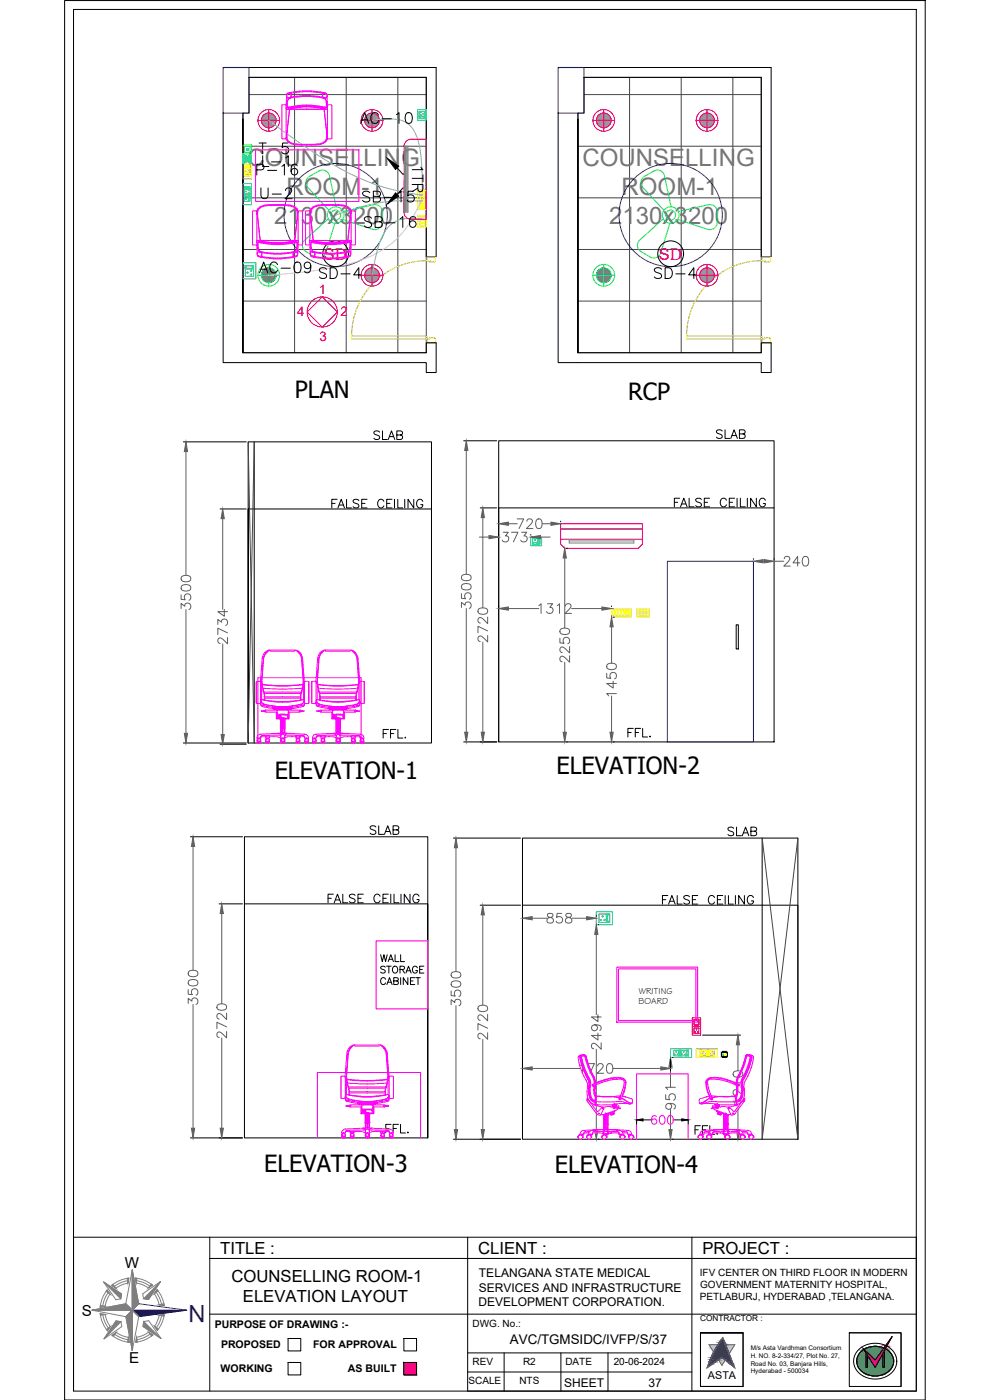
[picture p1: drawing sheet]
<svg xmlns="http://www.w3.org/2000/svg" width="297mm" height="420mm" viewBox="0 0 297 420" stroke-linecap="round" stroke-linejoin="round" font-family="sans-serif">
<defs><g id="words">
<g font-size="7.2" fill="#767676">
<text x="74.2" y="49.9">COUNSELLING</text>
<text x="174.7" y="49.9">COUNSELLING</text>
<text x="86" y="58.6">ROOM-1</text>
<text x="186.5" y="58.6">ROOM-1</text>
<text x="82.2" y="67.3">2130x3200</text>
<text x="182.8" y="67.3">2130x3200</text>
</g>
<g font-size="7.1" fill="#f0f">
<text x="76.9" y="61">U-2</text>
<text x="76.6" y="83.3">AC-09</text>
</g>
<g font-size="7.1">
<text x="88.5" y="119.3">PLAN</text>
<text x="188.5" y="120.1">RCP</text>
<text x="82.4" y="233.7">ELEVATION-1</text>
<text x="167" y="232.3">ELEVATION-2</text>
<text x="79.3" y="351.7">ELEVATION-3</text>
<text x="166.4" y="352">ELEVATION-4</text>
</g>
<text font-size="7.1" fill="#00f" x="61.6" y="391.7" transform="rotate(-180 61.6 391.7)">N</text>
<g font-size="6.6">
<text x="106.9" y="38.1">AC-10</text>
<text x="77.6" y="51.2">L-1</text>
<text x="127.7" y="58.9" transform="rotate(-90 127.7 58.9)">1TR</text>
<text x="107.9" y="69.5">SB-16</text>
<text x="94.5" y="84.7">SD-4</text>
<text x="195.1" y="84.7">SD-4</text>
</g>
<g font-size="6.6" fill="#f0f">
<text x="76.6" y="47.3">T-5</text>
<text x="107.6" y="61.7">SB-15</text>
</g>
<text font-size="6.6" fill="#0ff" x="75.8" y="53.6">P-16</text>
<g font-size="6.2">
<text x="98.4" y="153.8">FALSE CEILING</text>
<text x="201.1" y="153.5">FALSE CEILING</text>
<text x="97.4" y="272.3">FALSE CEILING</text>
<text x="197.6" y="272.7">FALSE CEILING</text>
</g>
<g font-size="5.7">
<text x="110.8" y="133">SLAB</text>
<text x="213.8" y="132.6">SLAB</text>
<text x="113.6" y="222.6">FFL.</text>
<text x="187.3" y="222.2">FFL.</text>
<text x="109.7" y="251.5">SLAB</text>
<text x="217.3" y="251.9">SLAB</text>
<text x="207.4" y="341.5">FFL.</text>
</g>
<text font-size="5.7" fill="#f0f" x="114.7" y="341.1">FFL.</text>
<g font-size="5">
<text x="66.1" y="376.3">TITLE :</text>
<text x="143.5" y="376.3">CLIENT :</text>
<text x="210.7" y="376.3">PROJECT :</text>
<text x="69.5" y="384.8">COUNSELLING ROOM-1</text>
<text x="72.9" y="390.8">ELEVATION LAYOUT</text>
</g>
<g font-size="4.9" fill="#f00">
<text x="97.2" y="77.9">SD</text>
<text x="197.7" y="77.9">SD</text>
</g>
<g font-size="4.5">
<text x="37.5" y="380.6">W</text>
<text x="24.5" y="394.9">S</text>
<text x="38.8" y="409.2">E</text>
</g>
<g font-size="4" fill="#f00">
<text x="95.6" y="88.1">1</text>
<text x="89.1" y="94.7">4</text>
<text x="102.2" y="94.7">2</text>
<text x="95.9" y="102.3">3</text>
</g>
<text font-size="4" x="153" y="403.5">AVC/TGMSIDC/IVFP/S/37</text>
<g font-size="3.6">
<text x="143.7" y="383.3">TELANGANA STATE MEDICAL</text>
<text x="143.6" y="387.6">SERVICES AND INFRASTRUCTURE</text>
<text x="143.5" y="392">DEVELOPMENT CORPORATION.</text>
<text x="169.3" y="416.1">SHEET</text>
<text x="194.5" y="416.1">37</text>
</g>
<g font-size="3.2">
<text x="64.4" y="398.5">PURPOSE OF DRAWING :-</text>
<text x="66.3" y="404.6">PROPOSED</text>
<text x="94" y="404.6">FOR APPROVAL</text>
<text x="66.2" y="411.6">WORKING</text>
<text x="104.4" y="411.6">AS BUILT</text>
<text x="212.4" y="413.8">ASTA</text>
</g>
<g font-size="3">
<text x="210" y="383">IFV CENTER ON THIRD FLOOR IN MODERN</text>
<text x="210.1" y="386.6">GOVERNMENT MATERNITY HOSPITAL,</text>
<text x="210" y="390.2">PETLABURJ, HYDERABAD ,TELANGANA.</text>
<text x="141.8" y="398.3">DWG. No.:</text>
<text x="141.8" y="409.7">REV</text>
<text x="156.9" y="409.7">R2</text>
<text x="169.7" y="409.7">DATE</text>
<text x="184.1" y="409.7">20-06-2024</text>
<text x="140.6" y="415.4">SCALE</text>
<text x="155.8" y="415.4">NTS</text>
</g>
<g font-size="2.7">
<text x="191.7" y="298.4">WRITING</text>
<text x="191.6" y="301.4">BOARD</text>
</g>
<text font-size="2.5" x="210.1" y="396.6">CONTRACTOR :</text>
<g font-size="1.9">
<text x="225.2" y="407.6">H. NO. 8-2-334/27, Plot No. 27,</text>
<text x="225.3" y="405.3">M/s Asta Vardhman Consortium</text>
<text x="225.2" y="409.9">Road No. 03, Banjara Hills,</text>
<text x="225.2" y="412.2">Hyderabad - 500034</text>
</g>
</g></defs>
<!-- layer: ELE-LIGHTING WIRING -->
<g fill="none" stroke="#454545" stroke-width=".3">
<path d="M74.7 23.2h53.2v82.7h-55v-72h1.8zM74.7 28.4h53.2M88.4 23.2v82.7M103.9 23.2v82.7M119.4 23.2v82.7M175.2 23.2h53.2v82.7h-55v-72h1.8zM175.2 28.4h53.2M188.9 23.2v82.7M204.4 23.2v82.7M219.9 23.2v82.7M72.9 59.4h55M72.9 43.9h55"/>
<path d="M173.4 59.4h55M173.4 43.9h55M72.9 74.9h55M173.4 74.9h55M72.9 90.4h55M173.4 90.4h55"/>
</g>
<!-- layer: walls -->
<path d="M72.9 33.9v72v-70.1M74.7 20.3h56.2v56.8h-3v-53.9h-53.2M173.4 33.9v72v-70.1M175.2 20.3h56.2v56.8h-3v-53.9h-53.2M72.9 105.9h55v-3h3v8.9h-3v-3h-55M173.4 105.9h55v-3h3v8.9h-3v-3h-55" fill="none" stroke="#000" stroke-width=".3"/>
<!-- layer: col -->
<path d="M67 20.3h7.7v13.6h-7.7zM167.5 20.3h7.7v13.6h-7.7z" fill="none" stroke="#00f" stroke-width=".35"/>
<!-- layer: DOOR -->
<path d="M128.1 77.1h2.6v1.1l-.4 .4h-1.3v-.4h-.9zM129 78.2a22.6 22.6 0 0 0-23.5 22.6M228.6 77.1h2.6v1.1l-.4 .4h-1.3v-.4h-.9zM229.5 78.2a22.6 22.6 0 0 0-23.5 22.6M105.5 100.8h22.6v.9h-22.6zM128.1 101.7h.9v-.4h1.3l.4 .4v1.2h-2.6zM206 100.8h22.6v.9h-22.6zM228.6 101.7h.9v-.4h1.3l.4 .4v1.2h-2.6z" fill="none" stroke="#c8c92d" stroke-width=".3"/>
<!-- layer: ELE-1200MM CEILINGFAN -->
<g fill="none" stroke="#0f0" stroke-width=".3">
<path d="M98.5 65.7l-7 6.3a2.17 2.17 0 0 0 .3 3.5M100.5 67l-2.8 8.9a2.17 2.17 0 0 1-3.1 1.2M100.8 62.1l-1.9-9.3a2.17 2.17 0 0 0-3.2-1.5l-2.8 1.6a2.17 2.17 0 0 0-.5 3.4l6.3 6.8M102.8 65.9l9 2.9M112.1 61.4l-9.1 2.1M199 65.7l-7 6.3a2.18 2.18 0 0 0 .3 3.5l2.8 1.6a2.17 2.17 0 0 0 3.1-1.2l2.8-8.9M201.4 62.1l-2-9.3a2.17 2.17 0 0 0-3.2-1.5l-2.8 1.6a2.17 2.17 0 0 0-.5 3.4l6.3 6.8M203.5 63.5l9.1-2.1a2.17 2.17 0 0 1 2.6 2.2v3.2a2.17 2.17 0 0 1-2.9 2l-9-2.9"/>
<circle cx="100.7" cy="64.5" r="1.48"/>
<circle cx="100.7" cy="64.5" r="2.5"/>
<circle cx="201.2" cy="64.5" r="1.48"/>
<circle cx="201.2" cy="64.5" r="2.5"/>
</g>
<g fill="none" stroke="#00f" stroke-width=".3">
<circle cx="100.7" cy="64.5" r="15.5"/>
<circle cx="201.2" cy="64.5" r="15.5"/>
</g>
<!-- layer: ELE-12W LED -->
<g fill="none" stroke="#f00" stroke-width=".3">
<path d="M77.4 36.1h6.5M80.6 32.9v6.5M177.9 36.1h6.5M181.1 32.9v6.5M208.9 36.1h6.5M212.1 32.9v6.5M108.4 82.6h6.5M208.9 82.6h6.5"/>
<circle cx="80.6" cy="36.1" r="2.21"/>
<circle cx="80.6" cy="36.1" r="3.3"/>
<circle cx="181.2" cy="36.1" r="2.21"/>
<circle cx="181.2" cy="36.1" r="3.3"/>
<circle cx="212.1" cy="36.1" r="2.21"/>
<circle cx="212.1" cy="36.1" r="3.3"/>
<circle cx="111.6" cy="82.6" r="2.21"/>
<circle cx="111.6" cy="82.6" r="3.3"/>
<circle cx="212.1" cy="82.6" r="2.21"/>
<circle cx="212.1" cy="82.6" r="3.3"/>
</g>
<g fill="none" stroke="#989898" stroke-width=".3">
<path d="M78.4 36.1l2.3 2.2M78.4 36.2l2.2 2.1M78.4 35.9l2.4 2.4M78.4 36.3l2.1 2M78.4 35.8l2.5 2.5M78.4 36.4l2 1.9M78.5 35.7l2.5 2.6M78.5 36.6l1.7 1.7M78.5 35.6l2.6 2.7M78.5 36.7l1.6 1.6M78.5 35.5l2.7 2.8M78.5 35.5l2.8 2.7"/>
<path d="M78.6 36.9l1.3 1.3M78.6 35.4l2.8 2.8M78.6 35.3l2.9 2.9M78.6 35.2l3 2.9M78.6 37.1l1.1 1M78.7 35.1l2.9 3M78.7 35.1l3 3M78.8 35l3 3M78.8 37.3l.6 .7M78.8 34.9l3.1 3.1M78.8 34.8l3.1 3.1M78.9 34.8l3.1 3.1"/>
<path d="M78.9 34.7l3.2 3.1M79 34.7l3.1 3.1M79.1 34.6l3.1 3.1M79.1 34.5l3.1 3.2M79.2 34.5l3.1 3.1M79.2 34.4l3.1 3.1M79.3 34.4l3.1 3.1M79.4 34.3l3 3.1M79.4 34.3l3.1 3M79.5 34.2l3 3.1M79.6 34.2l3 3M79.7 34.2l2.9 2.9"/>
<path d="M79.7 34.1l3 2.9M79.8 34.1l2.9 2.9M79.9 34.1l2.8 2.8M80 34l2.8 2.8M80.1 34l2.7 2.7M80.2 34l2.6 2.6M80.3 34l2.5 2.5M80.4 33.9l2.4 2.5M80.5 33.9l2.3 2.4M80.6 33.9l2.3 2.3M80.7 33.9l2.2 2.2M80.8 33.9l2 2"/>
<path d="M81 33.9l1.8 1.9M81.1 34l1.7 1.7M81.3 34l1.5 1.5M81.4 34.1l1.3 1.2M81.6 34.2l1 .9M81.9 34.3l.5 .5M178.9 36.1l2.3 2.2M178.9 36.2l2.2 2.1M178.9 36.3l2.1 2M178.9 35.9l2.4 2.4M179 36.4l1.9 1.9M179 35.8l2.4 2.5"/>
<path d="M179 35.7l2.5 2.6M179 36.6l1.7 1.7M179 35.6l2.6 2.7M179 36.7l1.6 1.6M179 35.5l2.7 2.8M179 35.5l2.8 2.7M179.1 36.9l1.3 1.3M179.1 35.4l2.8 2.8M179.1 35.3l2.9 2.9M179.1 35.2l3 2.9M179.1 37.1l1.1 1M179.2 35.1l2.9 3"/>
<path d="M179.2 35.1l3 3M179.3 35l3 3M179.3 37.3l.7 .7M179.3 34.9l3.1 3.1M179.4 34.8l3 3.1M179.4 34.8l3.1 3.1M179.5 34.7l3.1 3.1M179.6 34.6l3.1 3.1M179.7 34.4l3.2 3.1M179.8 34.4l3.1 3.1M179.9 34.3l3.1 3.1M179.9 34.3l3.1 3"/>
<path d="M180 34.2l3 3.1M180.1 34.2l3 3M180.2 34.2l2.9 2.9M180.3 34.1l2.9 2.9M180.4 34.1l2.8 2.8M180.5 34l2.8 2.8M180.6 34l2.7 2.7M180.7 34l2.6 2.6M180.8 34l2.5 2.5M180.9 33.9l2.4 2.5M181 33.9l2.4 2.4M181.1 33.9l2.3 2.3"/>
<path d="M181.2 33.9l2.2 2.2M181.3 33.9l2.1 2M181.5 33.9l1.8 1.9M181.6 34l1.7 1.7M181.8 34l1.5 1.5M181.9 34.1l1.3 1.2M182.1 34.2l1 .9M182.4 34.3l.5 .5M182.8 37.6l-3.1-3.1 3.1 3.2M209.9 36.1l2.3 2.2M209.9 36.2l2.2 2.1M209.9 35.9l2.4 2.4"/>
<path d="M209.9 36.3l2.1 2M209.9 35.8l2.5 2.5M209.9 36.4l2 1.9M210 35.7l2.5 2.6M210 36.6l1.7 1.7M210 35.6l2.6 2.7M210 35.5l2.7 2.8M210 36.7l1.6 1.6M210 35.5l2.8 2.7M210.1 36.9l1.3 1.3M210.1 35.4l2.8 2.8M210.1 35.3l2.9 2.9"/>
<path d="M210.1 35.2l3 2.9M210.1 37.1l1.1 1M210.2 35.1l2.9 3M210.2 35.1l3 3M210.2 35l3.1 3M210.3 37.3l.6 .7M210.4 34.8l3.1 3.1M210.4 34.7l3.2 3.1M210.5 34.7l3.1 3.1M210.6 34.6l3.1 3.1M210.6 34.5l3.1 3.2M210.7 34.5l3.1 3.1"/>
<path d="M210.7 34.4l3.1 3.1M210.8 34.4l3.1 3.1M210.9 34.3l3 3.1M210.9 34.3l3.1 3M211 34.2l3 3.1M211.1 34.2l3 3M211.2 34.2l2.9 2.9M211.2 34.1l3 2.9M211.3 34.1l2.9 2.9M211.4 34.1l2.8 2.8M211.5 34l2.7 2.8M211.6 34l2.7 2.7"/>
<path d="M211.7 34l2.6 2.6M211.8 34l2.5 2.5M211.9 33.9l2.4 2.5M212 33.9l2.3 2.4M212.1 33.9l2.2 2.3M212.2 33.9l2.1 2.2M212.3 33.9l2 2M212.5 33.9l1.8 1.9M212.6 34l1.7 1.7M212.8 34l1.5 1.5M212.9 34.1l1.3 1.2M213.1 34.2l1 .9"/>
<path d="M213.4 37.9l-3.1-3.1 3.1 3.2M213.4 34.3l.5 .5M109.4 82.5l2.3 2.3M109.4 82.4l2.4 2.4M109.4 82.3l2.5 2.5M109.4 82.2l2.6 2.6M109.5 82.1l2.6 2.7M109.5 82l2.7 2.8M109.5 81.9l2.8 2.8M109.5 81.9l2.9 2.8M109.6 81.8l2.9 2.9M109.6 81.7l2.9 2.9"/>
<path d="M109.7 81.6l2.9 3M109.7 81.5l3 3M109.7 81.5l3.1 3M109.8 81.4l3 3.1M109.8 81.3l3.1 3.1M109.9 81.3l3.1 3.1M110 81.1l3.2 3.1M110.1 81l3.1 3.1M110.3 80.9l3.1 3.1M110.4 80.8l3 3.1M110.4 80.8l3.1 3M110.5 80.7l3 3"/>
<path d="M110.6 80.7l3 3M110.6 80.6l3 3M110.7 80.6l2.9 2.9M110.8 80.6l2.9 2.8M110.9 80.5l2.8 2.9M111 80.5l2.7 2.8M111.1 80.5l2.7 2.7M111.2 80.5l2.6 2.6M111.3 80.4l2.5 2.6M111.4 80.4l2.4 2.5M111.5 80.4l2.3 2.4M111.6 80.4l2.2 2.3"/>
<path d="M111.7 80.4l2.1 2.2M111.8 80.4l2 2M111.9 80.4l1.9 1.9M112.1 80.5l1.7 1.7M112.2 80.5l1.5 1.5M112.4 80.5l1.3 1.3M112.6 80.6l1 1M112.9 80.8l.5 .5M113.1 84.3l-3.1-3.2 3 3.2M113.3 84l-3.1-3.1 3.1 3.2M209.9 82.4l2.4 2.4M209.9 82.3l2.5 2.5"/>
<path d="M210 82.2l2.5 2.6M210 82.1l2.6 2.7M210 82l2.7 2.8M210 81.9l2.8 2.8M210.1 81.9l2.8 2.8M210.1 81.8l2.9 2.9M210.1 81.7l3 2.9M210.2 81.6l2.9 3M210.2 81.5l3 3M210.2 81.5l3.1 3M210.3 81.4l3.1 3.1M210.3 81.3l3.1 3.1"/>
<path d="M210.4 81.3l3.1 3.1M210.4 81.2l3.2 3.1M210.5 81.1l3.1 3.2M210.6 81.1l3.1 3.1M210.6 81l3.1 3.1M210.8 80.9l3.1 3.1M210.9 80.8l3 3.1M210.9 80.8l3.1 3M211 80.7l3 3M211.1 80.7l3 3M211.2 80.6l2.9 3M211.2 80.6l3 2.9"/>
<path d="M211.3 80.6l2.9 2.8M211.4 80.5l2.8 2.9M211.5 80.5l2.7 2.8M211.6 80.5l2.7 2.7M211.7 80.5l2.6 2.6M211.8 80.4l2.5 2.6M211.9 80.4l2.4 2.5M212 80.4l2.3 2.4M212.1 80.4l2.2 2.3M212.2 80.4l2.1 2.2M212.3 80.4l2 2M212.5 80.4l1.8 1.9"/>
<path d="M212.6 80.5l1.7 1.7M212.8 80.5l1.5 1.5M212.9 80.5l1.3 1.3M213.1 80.6l1 1M213.4 80.8l.5 .5M213.8 84l-3.1-3.1 3.1 3.2"/>
</g>
<!-- layer: ELE-12W UPS LIGHT -->
<g fill="none" stroke="#0f0" stroke-width=".3">
<path d="M80.6 79.4v6.5M181.1 79.4v6.5M177.9 82.6h6.5"/>
<circle cx="80.6" cy="82.6" r="3.3"/>
<circle cx="181.2" cy="82.6" r="2.21"/>
<circle cx="181.2" cy="82.6" r="3.3"/>
</g>
<!-- layer: ELE-4M RAW P.SB -->
<g fill="none" stroke="#ffbf00" stroke-width=".3">
<path d="M125.3 57.1h2.6v5.8h-2.6zM183.5 182.6h5.8v2.6h-5.8zM183.8 183.1h.7v1.4h-.7zM184.7 183.1h.6v1.4h-.6zM185.6 183.1h.6v1.4h-.6zM186.5 183.1h.6v1.4h-.6zM187.4 183.1h1.4v1.4h-1.4zM188.1 183.8h-.2M188.1 183.8l-.2 .1M188.1 183.6v.2M188.2 183.6l-.1 .2M188.3 183.9l-.1-.1 .1 .2"/>
<circle cx="188.1" cy="183.8" r=".49"/>
<circle cx="188.1" cy="183.8" r=".04"/>
</g>
<!-- layer: ELE-LIGHTING WIRING -->
<path d="M126.7 59.5l-.7 1.6a28.6 28.6 0 0 1-9.4 12.6 42 42 0 0 1-19.1 7.1l-6.4 .9-10.5 .9" fill="none" stroke="#debad0" stroke-width=".3"/>
<path d="M80.6 36.1a175.3 175.3 0 0 0 21.1 14.3 65.6 65.6 0 0 0 25 8.2M111.6 36.1a19.2 19.2 0 0 1 9.1 .1l1.3 .6a9.7 9.7 0 0 1 3.9 7.2l.7 6.2 .1 7.5M126.7 65.6a14.6 14.6 0 0 0-8.5 1.1 14.5 14.5 0 0 0-5.2 9.3l-1.4 6.6M126.7 60.4a53.1 53.1 0 0 0-24.4 3.6l-1.6 .5" fill="none" stroke="#63d7b6" stroke-width=".3"/>
<!-- layer: ELE-6A AC SOCKET -->
<g fill="none" stroke="#00ceb6" stroke-width=".3">
<path d="M125.3 32.9h2.6v3.2h-2.6zM125.8 33.4h1.6v1.5h-1.6M125.9 35h1.3v.5h-1.3M126.8 34.1h.3zM127.4 35h-1.6v.5h1.6h-1.6M127.4 35v.5v-.5M72.9 78.9h3.9v4.8h-3.9zM75.8 79.8h-1.9v.7h1.9M76.1 79.7h-2.5h2.5v.9h-2.5M73.6 80.6v-.9v.9M74.4 81.7l-.4 .1 .4 .1M76.1 80.7h-2.5v2.2h2.5"/>
<path d="M159.3 161.2h3.2v2.6h-3.2zM159.8 161.6h1.5v1.7h-1.5zM160 162.8l.2 .1zM160.5 162h.1l-.1 .3zM160.9 162.7l.1 .1-.1 .2zM161.4 161.6v1.7h.5v-1.7v1.7M161.4 161.6h.5h-.5M161.4 161.8h.5v1.3h-.5zM161.4 163.1h.5M178.9 273.6h4.9v3.9h-4.9zM179.7 274.3h2.2v2.5h-2.2zM180.1 276l.3 .2z"/>
<path d="M180.7 274.8l.3 .1-.2 .3zM181.3 275.9l.3 .2-.3 .2zM182 274.3v2.5h.9v-2.5v2.5M182 274.3h.9h-.9M182.1 274.6h.7v2h-.7zM182.1 276.5h.7"/>
</g>
<!-- layer: ELE. 2N0S OF 6-16 UPS SOCKETS -->
<g fill="none" stroke="#00bfff" stroke-width=".3">
<path d="M72.9 55.1h2.6v6.3h-2.6zM73.3 58.3v.6v-.6M73.3 59h1.7v1.5h-1.7zM73.3 56.1v.6v-.6M73.3 58.3h1.7M73.3 58.9h1.7M73.7 59.7h.3l-.3 .1zM73.7 57.4l.3 .1-.3 .1zM74.5 57.8v.2l.1-.1M74.6 59.3l-.1-.1v.2M74.6 57.1l-.1-.1v.2M74.8 56.1h-1.3v.5"/>
<path d="M74.8 58.4h-1.3v.4M75 56.1h-1.7h1.7v.6h-1.7M75 56.8h-1.7v1.4h1.7M74.5 60v.2l.1-.1M201.2 314.8h6.3v2.6h-6.3zM202.2 315.2h1.4v1.7h-1.4zM202.4 316.3l.2 .2zM202.8 315.5l.2 .1-.1 .2zM203.3 316.3l.1 .1-.2 .1zM203.7 315.2v1.7h.6v-1.7M203.8 315.4h.5v1.3h-.5zM203.8 316.7h.5"/>
<path d="M204.3 315.2h-.6h.6M204.4 315.2h1.5v1.7h-1.5zM204.6 316.3l.3 .2zM205.1 315.5l.1 .1-.1 .2zM205.5 316.3l.2 .1-.2 .1zM206 315.2v1.7h.5v-1.7v1.7M206 315.4h.5v1.3h-.5zM206 316.7h.5M206.5 315.2h-.5h.5"/>
</g>
<!-- layer: ELE-2NOS OF 6-16 RAW POWER SOCKET -->
<g fill="none" stroke="#ff7f00" stroke-width=".3">
<path d="M72.9 47.3h2.6v6.4h-2.6zM73.3 50.5v-.6v.6M73.3 48.3h1.7v1.5h-1.7zM73.3 52.7v-.6v.6M73.3 52.1h1.7v.6h-1.7h1.7M73.3 50.5h1.7M73.3 49.9h1.7M74.8 49.9h-1.3v.5h1.3M74.8 52.2h-1.3v.5h1.3M75 50.6h-1.7v1.4h1.7M208.9 314.8h6.4v2.5h-6.4zM209.9 315.2h.6h-.6"/>
<path d="M210 315.4h.4v1.3h-.4zM210 316.7h.4M210.5 315.2v1.7h-.6v-1.7v1.7M210.6 315.2h1.4v1.7h-1.4zM210.8 316.3l.2 .2zM211.3 315.5l.1 .1-.1 .2zM211.6 316.4h.2h-.2M212.1 315.2h.6h-.6M212.1 315.2v1.7h.6v-1.7M212.2 315.4h.5v1.3h-.5zM212.2 316.7h.5M212.8 315.2h1.5v1.7h-1.5z"/>
<path d="M213.1 316.3l.2 .2zM213.5 315.5l.2 .1-.1 .2zM213.9 316.3l.2 .1-.2 .1z"/>
</g>
<!-- layer: FA-BELOW SMOKE DERECTOR -->
<g fill="none" stroke="#000" stroke-width=".3">
<circle cx="100.7" cy="76.2" r="3.9"/>
<circle cx="201.2" cy="76.2" r="3.9"/>
</g>
<!-- layer: ELE-TEL POINT -->
<g fill="none" stroke="#0ff" stroke-width=".3">
<path d="M72.9 46.3l2.5 1.4-2.5 1.5zM73 46.3l-.1 .1M73.1 46.4l-.2 .1M73.1 46.4l-.2 .3M73.2 46.5l-.3 .3M73.3 46.5l-.4 .4M73.4 46.6l-.5 .5M73.5 46.6l-.6 .6M73.6 46.7l-.7 .6M73.6 46.7l-.7 .8M73.7 46.8l-.8 .8M73.8 46.8l-.9 .9"/>
<path d="M73.9 46.8l-1 1.1M74 46.9l-1.1 1.1M74.1 46.9l-1.2 1.2M74.2 47l-1.3 1.2M74.2 47l-1.3 1.4M74.3 47.1l-1.4 1.4M74.4 47.1l-1.5 1.5M74.5 47.2l-1.6 1.6M74.6 47.2l-1.7 1.7M74.7 47.3l-1.8 1.7M74.7 47.3l-1.8 1.9M74.8 47.4l-1.6 1.6"/>
<path d="M74.9 47.4l-1.4 1.4"/>
</g>
<circle cx="72.9" cy="46.3" r=".12" fill="#0ff" stroke="#0ff" stroke-width=".3"/>
<!-- layer: ELE.LAN POINT -->
<path d="M72.9 43.5h2.6v2.7h-2.6zM73.4 44h1.6v1.7h-1.6zM74 44.6h.4l.2 .4-.6 .1zM74 44.6h.3l.2 .3-.5 .2zM217 316.3l.2 .4h-.4z" fill="none" stroke="#0f0" stroke-width=".3"/>
<!-- layer: M HVAC HIGH WALL UNIT -->
<path d="M121.2 63.8v-20a2.03 2.03 0 0 1 2.1-2h4.6v24h-4.6" fill="none" stroke="#f00" stroke-width=".3"/>
<path d="M121.4 43.9v19.9M121.6 43.9v19.9M121.9 43.9v19.9M122.2 43.9v19.9M122.4 43.9v19.9" fill="none" stroke="#808080" stroke-width=".3"/>
<path d="M116.2 47.6l3.4 2.3-.9 1z" fill="#000" stroke="#000" stroke-width=".3"/>
<path d="M119.2 50.4l1.7 2" fill="none" stroke="#000" stroke-width=".3"/>
<!-- layer: EQP ASBUILT -->
<g fill="none" stroke="#000" stroke-width=".3">
<path d="M67 33.9v74.9h5.9M167.5 33.9v74.9h5.9M55 132.6h18.9M76.3 132.6v90.4M139.1 132.3h9.9M149.6 132.3h82.7v90.4h-82.7zM66 152.7h7.9M129.5 152.7h-55v70.3h55v-90.4h-55v90.4M144.1 152.4h4.9M149.6 156.4v.2M168.2 156.4v.2M232.3 152.4h-82.7v70.3"/>
<path d="M149.6 160.4v.2M159.3 160.4v.2M170 164.6h.2M149.6 181.9v.2M183.5 181.9v.2M184.1 185.2h.2M55 223h18.9M66 223.4h7.9M139.1 222.7h9.9M170 222.7h.2M184.1 222.7h.2M57.1 251.1h15.7"/>
<path d="M136 251.5h20.2M156.8 251.5h82.6v90.4h-82.6zM228.7 251.5v90.4M65.8 271.3h7M73.3 271.3h55v70.2h-55v-90.4h55v90.4M144.1 271.7h12.1M156.8 271.7h82.6v70.2M156.8 274.8v.2M178.9 274.8v.2M179.5 277.5h.2M156.8 317.9v3.5M201.2 317.9v3.5"/>
<path d="M201.8 317.4h.2M210.8 310.7h11.4M57.1 341.5h15.7M136 341.9h20.2M179.5 341.9h.2M201.8 341.9h.2M210.8 341.9h11.4"/>
</g>
<!-- layer: ELE-12W UPS LIGHT -->
<g fill="none" stroke="#808080" stroke-width=".3">
<path d="M178.9 82.5l2.3 2.3M178.9 82.7l2.2 2.1M178.9 82.8l2.1 2M178.9 82.4l2.4 2.4M179 82.9l1.9 1.9M179 82.3l2.4 2.5M179 82.2l2.5 2.6M179 83l1.7 1.8M179 82.1l2.6 2.7M179 83.2l1.6 1.6M179 82l2.7 2.8M179 81.9l2.8 2.8"/>
<path d="M179.1 83.4l1.3 1.3M179.1 81.9l2.8 2.8M179.1 81.8l2.9 2.9M179.1 81.7l3 2.9M179.1 83.6l1.1 1M179.2 81.6l2.9 3M179.2 81.5l3 3M179.3 81.5l3 3M179.3 83.8l.7 .7M179.3 81.4l3.1 3.1M179.4 81.3l3 3.1M179.4 81.3l3.1 3.1"/>
<path d="M179.5 81.2l3.1 3.1M179.5 81.1l3.1 3.2M179.6 81.1l3.1 3.1M179.6 81l3.2 3.1M179.7 81l3.1 3.1M179.7 80.9l3.2 3.1M179.8 80.9l3.1 3.1M179.9 80.8l3.1 3.1M179.9 80.8l3.1 3M180 80.7l3 3M180.1 80.7l3 3M180.2 80.6l2.9 3"/>
<path d="M180.3 80.6l2.9 2.9M180.3 80.6l2.9 2.8M180.4 80.5l2.8 2.9M180.5 80.5l2.8 2.8M180.6 80.5l2.7 2.7M180.7 80.5l2.6 2.6M180.8 80.4l2.5 2.6M180.9 80.4l2.4 2.5M181 80.4l2.4 2.4M181.1 80.4l2.3 2.3M181.2 80.4l2.2 2.2M181.3 80.4l2.1 2"/>
<path d="M181.5 80.4l1.8 1.9M181.6 80.5l1.7 1.7M181.8 80.5l1.5 1.5M181.9 80.5l1.3 1.3M182.1 80.6l1 1M182.4 80.8l.5 .5"/>
</g>
<!-- layer: EQP ASBUILT -->
<path d="M74.5 132.6l1.8 90.4M76.3 132.6l-1.8 90.4M228.7 251.5l10.7 90.4M239.4 251.5l-10.7 90.4" fill="none" stroke="#454545" stroke-width=".3"/>
<g fill="none" stroke="#5e5e5e" stroke-width=".3">
<path d="M55.8 135.5v37.2M139.9 135.2v37.1M66.8 155.7v27.2M144.9 155.3v27.1M151 159.7h1.5l-.8 1.1a.97 .97 0 0 1 .7 1.6 .97 .97 0 0 1-1.7-.3M152.5 157.2h2.7M153.5 159.7h1.9l-1.4 2.9M155.2 155.7h1.9l-1.4 2.9M156.5 159.7h1.5l-.8 1.1a.97 .97 0 0 1 .7 1.6 .97 .97 0 0 1-1.7-.3M158.1 156.4l.1-.4 .4-.3h.6l.4 .3a.91 .91 0 0 1-.3 1.3l-1.3 1.3h1.9M161.1 155.9a.94 .94 0 0 1 1.4 .4 2.41 2.41 0 0 1-.3 2.2 .94 .94 0 0 1-1.3-.4 2.38 2.38 0 0 1 .2-2.2zM162.7 157.2h2.6"/>
<path d="M54.3 178.5v1.4l1.3 .1a1.03 1.03 0 0 1 0-1.5 1.03 1.03 0 0 1 1.5 .2 1.03 1.03 0 0 1-.4 1.4M54.5 175.9a2.25 2.25 0 0 1 2.6 0 .94 .94 0 0 1-.4 1.3 2.41 2.41 0 0 1-2.2-.2zM54.5 173.1a1.85 1.85 0 0 1 2.7 .4v.3a1.57 1.57 0 0 1-2.3 .7 .94 .94 0 0 1-.4-1.4zM138.5 178.2v1.4l1.2 .1a1.03 1.03 0 0 1 0-1.6 1.03 1.03 0 0 1 1.5 .2 1.03 1.03 0 0 1-.4 1.5M138.6 175.5a2.26 2.26 0 0 1 2.6 0 .95 .95 0 0 1-.4 1.4 2.42 2.42 0 0 1-2.2-.3zM138.6 172.8a2.24 2.24 0 0 1 2.6 0 .94 .94 0 0 1-.4 1.4 2.42 2.42 0 0 1-2.2-.3zM143.8 161.2h2.9M162.2 161.2h2.9M169.4 167.5v21M54.3 182.6v-1.5l1.1 .8a.97 .97 0 0 1 1.6-.7 .97 .97 0 0 1-.3 1.7M55.8 182.9v37.2M65.4 187.4v-1.5l1.1 .8a.97 .97 0 0 1 1.5-.7 .97 .97 0 0 1-.3 1.7"/>
<path d="M66.8 193.3v27.2M67.3 182.9v2l-1.9-1.3h2.9M68.3 191.3v1.9l-1.4-1.3a.9 .9 0 0 0-1.3-.3l-.2 .4v.5l.2 .5 .5 .1M68.3 189.9l-2.9-1.4v2M138.5 182.3v-1.5l1.1 .8a.97 .97 0 0 1 1.5-.7 .97 .97 0 0 1-.3 1.7M139.9 182.6v37.2M143.5 182.8a2.23 2.23 0 0 1 2.7 0 .94 .94 0 0 1-.4 1.4 2.42 2.42 0 0 1-2.3-.3zM144.9 192.7v27.1M146.3 190.7v2l-1.4-1.4a.88 .88 0 0 0-1.4-.2l-.1 .9 .3 .4 .4 .1M146.3 189.3l-2.9-1.3v1.9M146.3 185.2v1.9l-1.4-1.4a.91 .91 0 0 0-1.2-.2l-.3 .4v.5l.3 .5 .4 .1M152.5 182.6h9.1"/>
<path d="M161.6 181.7l.7-.5v2.9M164.3 181.2h1.5l-.8 1.1a.97 .97 0 0 1 .7 1.6 .97 .97 0 0 1-1.7-.4M167.2 181.7l.7-.5v2.9M168 191.5v1.4l1.2 .2a1.03 1.03 0 0 1 0-1.6 1.03 1.03 0 0 1 1.5 .2 1.03 1.03 0 0 1-.4 1.5M168.1 188.9a1.85 1.85 0 0 1 2.8 .4v.3a1.57 1.57 0 0 1-2.4 .7 .94 .94 0 0 1-.4-1.4zM169.4 198.7v21.1M169.7 181.9l.1-.4 .4-.3h.6l.4 .3a.91 .91 0 0 1-.3 1.2l-1.4 1.4h2M170.9 196.8v1.9l-1.4-1.4a.87 .87 0 0 0-1.4-.1l-.1 .8 .3 .5 .4 .1M170.9 194v2l-1.4-1.4a.87 .87 0 0 0-1.4-.2l-.1 .9 .7 .5M171.5 182.6h9.1M182.2 199.4a2.23 2.23 0 0 1 2.6 0 .94 .94 0 0 1-.4 1.4 2.42 2.42 0 0 1-2.2-.2zM183.5 188.1v10.9"/>
<path d="M182 202.1v1.4l1.3 .1a1.03 1.03 0 0 1 0-1.6 1.03 1.03 0 0 1 1.5 .2 1.03 1.03 0 0 1-.4 1.5M183.5 208.9v10.9M184 204.4v2.1l-2-1.4h2.9M184.9 208.2h-2.9l.6 .7M57.9 254v37.2M136.8 254.4v37.2M66.5 274.2v27M144.8 274.6v27.1M159.7 275.6h4.4M164.4 274.3a.59 .59 0 0 0 .3 .9 1.04 1.04 0 0 1 1.1 .4 1.04 1.04 0 0 1 0 1.3 1.17 1.17 0 0 1-1.7-.4 1.14 1.14 0 0 1 1.4-1.3 .59 .59 0 0 0 .3-.9zM168.5 274.1h-1.3l-.2 1.3a1.03 1.03 0 0 1 1.6-.1 1.03 1.03 0 0 1-.2 1.6 1.03 1.03 0 0 1-1.5-.4M169.9 274.3a.59 .59 0 0 0 .3 .9 1.08 1.08 0 0 1 1.1 .4 1.08 1.08 0 0 1 .1 1.1 1.04 1.04 0 0 1-1.1 .3 1.04 1.04 0 0 1-.7-.9 1.71 1.71 0 0 1 1.7-1l.1-.6a1.09 1.09 0 0 0-1.5-.2z"/>
<path d="M171.6 275.6h4.4M56.5 297v1.4l1.2 .1a1.03 1.03 0 0 1 0-1.5 1.03 1.03 0 0 1 1.5 .2 1.03 1.03 0 0 1-.4 1.5M56.6 294.4a2.26 2.26 0 0 1 2.6 0 .95 .95 0 0 1-.4 1.4 2.4 2.4 0 0 1-2.2-.3zM56.6 291.6a2.26 2.26 0 0 1 2.6 0 .95 .95 0 0 1-.4 1.4 2.42 2.42 0 0 1-2.2-.3zM135.4 297.4v1.4l1.2 .1a1.03 1.03 0 0 1 0-1.5 1.03 1.03 0 0 1 1.5 .2 1.03 1.03 0 0 1-.4 1.5M135.5 294.8a2.23 2.23 0 0 1 2.6 0 .94 .94 0 0 1-.4 1.4 2.41 2.41 0 0 1-2.2-.3zM135.5 292a2.26 2.26 0 0 1 2.6 0 .94 .94 0 0 1-.4 1.4 2.37 2.37 0 0 1-2.2-.3zM178.9 280.4v24.1M56.5 301.1v-1.5l1.1 .9a.97 .97 0 0 1 1.5-.8 .97 .97 0 0 1-.3 1.7M57.9 301.4v37.2M65.2 301.7a1.85 1.85 0 0 1 2.8 .4v.3a1.57 1.57 0 0 1-2.4 .7 .94 .94 0 0 1-.4-1.4zM66.5 311.5v27.1"/>
<path d="M68 309.6v1.9l-1.4-1.4a.87 .87 0 0 0-1.4-.1l-.1 .8 .3 .4 .4 .2M68 308.2l-2.9-1.4v1.9M68 304v2l-1.4-1.4a.9 .9 0 0 0-1.2-.3l-.3 .4v.6l.3 .4 .4 .1M135.4 301.6v-1.6l1.1 .9a.97 .97 0 0 1 1.5-.8 .97 .97 0 0 1-.3 1.7M136.8 301.8v37.2M143.5 302.1a2.26 2.26 0 0 1 2.7 0 .95 .95 0 0 1-.5 1.4 2.39 2.39 0 0 1-2.2-.3zM144.8 311.9v27.1M146.3 310v1.9l-1.4-1.4a.89 .89 0 0 0-1.2-.3l-.3 .5v.5l.3 .4 .4 .2M146.3 308.6l-2.9-1.4v1.9M146.3 304.4v2l-1.4-1.4a.87 .87 0 0 0-1.4-.2l-.1 .9 .3 .4 .4 .1M174.1 319.8l.7-.6v2.9M176.4 319.2h2l-1.4 2.9"/>
<path d="M178.4 307.6a.9 .9 0 0 1 .8 1.2 .9 .9 0 0 1-1.4 .4 .9 .9 0 0 1 .1-1.5 2.59 2.59 0 0 1 2.3 .3 .85 .85 0 0 1-.2 1.2M178.9 314.9v24.1M179.3 319.9l.2-.4 .4-.3h.5l.4 .3a.9 .9 0 0 1-.2 1.2l-1.4 1.4h1.9M179.4 310v2.1l-1.9-1.4h2.9M179.4 304.5v2.1l-1.9-1.4h2.9M180.4 313v1.9l-1.4-1.4a.9 .9 0 0 0-1.3-.3l-.2 .4v.6l.2 .4 .5 .2M182.4 319.3a.94 .94 0 0 1 1.3 .5 2.39 2.39 0 0 1-.2 2.2 .94 .94 0 0 1-1.4-.4 2.41 2.41 0 0 1 .3-2.3zM221.4 313.6v7.8M159.7 320.7h14.4M183.9 320.7h14.4M199.7 328.5v1.4l1.3 .1a1.03 1.03 0 0 1-.1-1.5 1.03 1.03 0 0 1 1.6 .2 1.03 1.03 0 0 1-.4 1.5M200.7 331.1a.9 .9 0 0 1 .8 1.3 .9 .9 0 0 1-1.5 .3 .9 .9 0 0 1 .1-1.4 2.63 2.63 0 0 1 2.4 .3 .85 .85 0 0 1-.3 1.2"/>
<path d="M201.2 320.3v6M201.2 333v6M202.6 326.3h-2.9l.6 .7M220.1 321.8a2.23 2.23 0 0 1 2.6 0 .94 .94 0 0 1-.4 1.4 2.41 2.41 0 0 1-2.2-.3zM221.4 331.2v7.8M222.9 330.5h-2.9l.5 .7M222.9 326.9v1.9l-1.4-1.4a.88 .88 0 0 0-1.4-.1l-.1 .8 .2 .5 .5 .1M222.9 325h-2.9l.5 .7"/>
</g>
<g fill="#5e5e5e" stroke="#5e5e5e" stroke-width=".3">
<path d="M55.8 132.6l.5 2.9h-1z"/>
<path d="M55.3 220.1h1l-.5 2.9z"/>
<path d="M66.3 220.5h1l-.5 2.9z"/>
<path d="M66.8 152.7l.5 3h-1z"/>
<path d="M139.9 132.3l.5 2.9h-1z"/>
<path d="M139.4 219.8h1l-.5 2.9z"/>
<path d="M144.9 152.4l.4 2.9h-.9z"/>
<path d="M144.4 219.8h.9l-.4 2.9z"/>
<path d="M159.3 161.2l2.9-.5v1z"/>
<path d="M146.7 160.7l2.9 .5-2.9 .5z"/>
<path d="M165.3 156.7l2.9 .5-2.9 .5z"/>
<path d="M149.6 157.2l2.9-.5v1z"/>
<path d="M169.4 164.6l.5 2.9h-.9z"/>
<path d="M169 219.8h.9l-.5 2.9z"/>
<path d="M183.5 185.2l.5 2.9h-1z"/>
<path d="M183 219.8h1l-.5 2.9z"/>
<path d="M180.6 182.2l2.9 .4-2.9 .5z"/>
<path d="M149.6 182.6l2.9-.4v.9z"/>
<path d="M57.9 251.1l.5 2.9h-1z"/>
<path d="M57.4 338.6h1l-.5 2.9z"/>
<path d="M66.5 271.3l.5 2.9h-.9z"/>
<path d="M66.1 338.6h.9l-.5 2.9z"/>
<path d="M136.8 251.5l.5 2.9h-1z"/>
<path d="M136.3 339h1l-.5 2.9z"/>
<path d="M144.8 271.7l.5 2.9h-.9z"/>
<path d="M144.4 339h.9l-.5 2.9z"/>
<path d="M176 275.1l2.9 .5-2.9 .5z"/>
<path d="M156.8 275.6l2.9-.5v1z"/>
<path d="M178.9 277.5l.5 2.9h-1z"/>
<path d="M178.4 339h1l-.5 2.9z"/>
<path d="M201.2 317.4l.5 2.9h-1z"/>
<path d="M200.7 339h1l-.5 2.9z"/>
<path d="M198.3 320.2l2.9 .5-2.9 .4z"/>
<path d="M156.8 320.7l2.9-.5v.9z"/>
<path d="M221.4 310.7l.5 2.9h-1z"/>
<path d="M220.9 339h1l-.5 2.9z"/>
</g>
<!-- layer: HVAC -->
<path d="M168.2 157.2h24.5v6.1l-1.2 1.3h-22.1l-1.2-1.3zM168.2 158.8h24.5M168.2 161.8h24.5" fill="none" stroke="#f00" stroke-width=".3"/>
<path d="M170.8 162.3h19.4M170.8 161.8v1.2h19.4v-1.2" fill="none" stroke="#808080" stroke-width=".3"/>
<!-- layer: ELE-4M UPS P.SB -->
<path d="M191.2 182.6h3.5v2.6h-3.5zM191.7 183.1h.7v1.4h-.7zM192.6 183.1h.7v1.4h-.7zM193.5 183.1h.7v1.4h-.7z" fill="none" stroke="#ffbf00" stroke-width=".3"/>
<!-- layer: EQP ASBUILT -->
<path d="M200.2 168.4h25.9v54.3h-25.9z" fill="none" stroke="#00f" stroke-width=".3"/>
<!-- layer: ELE-1 NO 6-16A RAW POWER SOCKET -->
<path d="M207.7 308.1h2.5v2.6h-2.5zM207.7 305.5h2.5v2.6h-2.5zM208.2 308.5h1.5v1.7h-1.5zM208.3 305.9h1.4v1.7h-1.4zM208.3 306.1h1.4v1.3h-1.4M208.3 306.2h1.4M208.5 309.6l.2 .2zM208.9 308.9h.2l-.1 .2zM209.3 309.6l.2 .1-.2 .1z" fill="none" stroke="#f00" stroke-width=".3"/>
<!-- layer: 0 -->
<g fill="none" stroke="#f00" stroke-width=".3">
<path d="M92.2 93.6l4.5-4.5 4.5 4.5-4.5 4.5z"/>
<circle cx="96.7" cy="93.6" r="4.5"/>
</g>
<path d="M19.4 .2h258.2v420h-258.2zM22.1 2.8h252.8v414.7h-252.8zM220.9 187.5h.6v7.3h-.6zM140.3 371.3v46.2h134.6M274.9 371.3h-252.8v46.2M222.9 400h-12.7v16.1h12.7M254.8 400h15.6v16.1M210.2 416v-16h12.7v16" fill="none" stroke="#000" stroke-width=".3"/>
<!-- layer: HATCH -->
<path d="M274.9 371.3v46.2" fill="none" stroke="#000" stroke-width=".3"/>
<!-- layer: TITLE -->
<g fill="none" stroke="#808080" stroke-width=".3">
<path d="M27.6 393.2h12.1l-1.9 2 1.9-2zM30.9 394.6l.7 2.4 .9 1.6M31.1 384.7l5.4 3.6-.3 1.5-1.4 .3zM32.2 387.1l.8 1.3-.9 1.7-.6 1.9-1.4 .3a9.7 9.7 0 0 1 2.1-5.2zM32.2 399.4a9.7 9.7 0 0 1-2.1-5.2l1.5 .3 .5 1.9 1 1.7-.9 1.3M32.4 388l-.9 1.6-.7 2.3M33.5 385.8a9.7 9.7 0 0 1 5.2-2.2l-.3 1.5-1.9 .5-1.7 1zM34.8 396.4l1.5 .3 .2 1.4-5.3 3.7zM37.7 391.3l2 1.9-2-1.9M37.7 391.3l-10.1 1.9 10.2 2 1.9 10.1 1.9-10.2M38.3 384.4l-2.4 .7-1.6 .9M39.7 381.1v12.1v-12.1"/>
<path d="M40.6 383.6a9.7 9.7 0 0 1 5.2 2.1l-1.3 .8-1.7-.9-1.9-.5zM41 384.3l2.3 .7 1.6 .9M41.6 391.3l-1.9-10.2-2 10.2M41.6 391.3l-1.9 1.9v12.1v-12.1l1.9 1.9-1.9-1.9zM42.8 388.3l5.4-3.7-3.6 5.4-1.5-.2zM43.1 396.6l1.5-.2 3.7 5.3-5.4-3.6zM46.9 387.9l1.1 2 .5 1.8M47.1 387l1.3 1.9 .9 2.9-1.5-.2-.6-1.7-.9-1.6zM47.8 394.7l1.5-.2-.6 2.2-1.5 2.6-.8-1.3 .8-1.5zM48.5 394.6l-.4 1.8-1.2 2M33.6 400.7l1.3-.8 1.7 .9 1.9 .5 .3 1.5M33.6 400.7a9.7 9.7 0 0 0 5.2 2.1"/>
<path d="M34.4 400.5l1.6 .9 2.4 .7M45 400.4l-1.5 .9-2.4 .7M45.9 400.6a9.7 9.7 0 0 1-5.2 2.2l.3-1.5 1.9-.5 1.7-1 1.3 .8"/>
</g>
<g fill="#808080" stroke="#808080" stroke-width=".3">
<path d="M39.7 381.1l1.9 10.2-1.9 1.9z"/>
<path d="M39.7 393.2v12.1l-1.9-10.1z"/>
<path d="M44.6 399.8l1.3 .8-.4 .4z"/>
<path d="M43.1 396.6l5.2 5.1-5.4-3.6z"/>
<path d="M46.4 398l1.1 .9-.3 .4z"/>
<path d="M41 401.3l.2 1.5h-.5z"/>
<path d="M38.5 401.3l.3 1.5h-.5z"/>
<path d="M31.9 399l1.2-.9-.9 1.3z"/>
<path d="M33.6 400.7l1.3-.8-.9 1.2z"/>
<path d="M34.8 396.4l1.5 .3-5.1 5.1z"/>
<path d="M27.6 393.2l10.1-1.9 2 1.9z"/>
<path d="M30.1 394.2l1.5 .3-1.5 .2z"/>
<path d="M30.1 391.8l1.4 .2-1.4 .3z"/>
<path d="M48.2 384.6l-3.6 5.4-1.5-.2z"/>
<path d="M45.3 385.4l.5 .3-1.3 .8z"/>
<path d="M47.1 387l.3 .4-1.1 .9z"/>
<path d="M40.6 383.6h.5l-.2 1.5z"/>
<path d="M31.1 384.7l5.4 3.6-.3 1.5z"/>
<path d="M38.1 383.7l.6-.1-.3 1.5z"/>
<path d="M32.2 387.1l.8 1.3-1.2-.9z"/>
<path d="M33.5 385.8l.4-.3 .9 1.1z"/>
<path d="M47.7 391.6l1.5-.3 .1 .5z"/>
<path d="M47.8 394.7l1.5-.2-.1 .5z"/>
</g>
<path d="M41.6 391.3l14.4 1.9-14.4 1.9" fill="none" stroke="#00f" stroke-width=".3"/>
<path d="M39.7 393.2h16.3l-14.4 1.9z" fill="#00f" stroke="#00f" stroke-width=".3"/>
<!-- layer: MEP_HVAC_TEXT -->
<path d="M62.9 377.7h212M62.9 371.3v46.2M207.6 371.3v46.2M62.9 394.4h77.4M140.3 394.4h134.6M140.3 406h67.3M140.3 411.8h67.3M151.3 406v11.5M168.3 406v11.5M182.4 406v11.5" fill="none" stroke="#000" stroke-width=".3"/>
<!-- layer: 0.0 -->
<path d="M210.2 400h12.7v16.1h-12.7zM222.9 400h-12.7v16.1M254.8 400h15.6v16.1h-15.6zM86.4 401.7h3.8v3.7h-3.8zM86.4 408.9h3.8v3.7h-3.8zM121.2 401.7h3.8v3.7h-3.8zM121.2 408.9h3.8v3.7h-3.8zM257.6 405.1l1.6-1.2 2.2-.7h2.4l2.2 .7 1.6 1.2 1.2 1.8 .3 1.9-.5 1.7-1.5 1.9-2.5 1.2-2.8 .2-2.6-.7-1.9-1.5-1.1-2.1 .1-2.2 .5-1.2zM258.3 405.6a6.2 6.2 0 0 1 9.5 1.3 4.5 4.5 0 0 1-4.2 6 5.3 5.3 0 0 1-6.6-4.4 3.9 3.9 0 0 1 1.3-2.9zM259 404.8l3.6 3.4 5.1-7.1-5.1 9.2zM259.8 406v4.3h.5v-3.5M265.4 405.3v5h-.5v-4.1" fill="none" stroke="#000" stroke-width=".3"/>
<!-- layer: MEP_HVAC_TEXT -->
<path d="M121.2 408.9l3.8 3.7v-3.7zM121.2 408.9l3.8 3.7h-3.8z" fill="#f00" stroke="#f00" stroke-width=".3"/>
<!-- layer: 0.0 -->
<g fill="#000" stroke="#000" stroke-width=".3">
<path d="M265.4 405.3v.7h-.4z"/>
<path d="M259.8 406.2l.5 .6zM259.8 406.2l.5 .6h-.5z"/>
<path d="M259.8 406.8l.5 3.5v-3.5zM259.8 406.8l.5 3.5h-.5z"/>
<path d="M265 406l.4 .2zM265 406l.4 .2z"/>
<path d="M264.9 406.2l.5 4.1v-4.1zM264.9 406.2l.5 4.1h-.5z"/>
</g>
<g fill="#139b48" stroke="#139b48" stroke-width=".3">
<path d="M262.5 404.1h.3z"/>
<path d="M262.3 412.9h.6z"/>
<path d="M262.5 404.1h.4zM262.3 404.1h.6z"/>
<path d="M262.3 404.1h.7zM262.2 404.1h.8z"/>
<path d="M262.2 404.1h1zM262 404.1h1.2z"/>
<path d="M262 404.1h1.3zM261.9 404.1h1.4z"/>
<path d="M261.9 404.1h1.5zM261.8 404.1h1.6z"/>
<path d="M261.8 404.1h1.7zM261.7 404.1h1.8z"/>
<path d="M261.7 404.1h2zM261.5 404.1h2.2z"/>
<path d="M261.5 404.1l2.3 .1zM261.4 404.2h2.4z"/>
<path d="M261.4 404.2h2.5zM261.3 404.2h2.6z"/>
<path d="M261.3 404.2h2.7zM261.2 404.2h2.8z"/>
<path d="M261.2 404.2h3zM261 404.2h3.2z"/>
<path d="M261 404.2l3.3 .1zM260.9 404.3h3.4z"/>
<path d="M260.9 404.3h3.5zM260.8 404.3h3.6z"/>
<path d="M260.8 404.3h3.7zM260.7 404.3h3.8z"/>
<path d="M260.7 404.3l3.9 .1zM260.5 404.4h4.1z"/>
<path d="M260.5 404.4h4.2zM260.5 404.4h4.2z"/>
<path d="M260.5 404.4l4.4 .1zM260.3 404.5h4.6z"/>
<path d="M260.3 404.5h4.7zM260.2 404.5h4.8z"/>
<path d="M260.2 404.5h4.9zM260.1 404.5h5z"/>
<path d="M260.1 404.5l5.1 .1zM260 404.6h5.2z"/>
<path d="M260 404.6h5.2zM259.9 404.6h5.2z"/>
<path d="M259.9 404.6h5.2zM259.6 404.7h5.5z"/>
<path d="M259.6 404.7h5.5zM259.4 404.8h5.6z"/>
<path d="M265.6 404.8l.3 .1zM265.6 404.8l.3 .1z"/>
<path d="M259.4 404.8h5.6zM259.2 405h5.7z"/>
<path d="M265.6 404.9l.5 .1zM265.6 404.9l.5 .1z"/>
<path d="M259.1 405l.1 .1zM259 405.1h.2z"/>
<path d="M265.5 405l.8 .2zM265.5 405l.8 .2z"/>
<path d="M259 405.1l.3 .2zM258.8 405.3h.5z"/>
<path d="M265.5 405.2l.9 .1zM265.5 405.2l.9 .1h-1z"/>
<path d="M265.4 405.3h1.1zM265.4 405.3h1.1z"/>
<path d="M258.8 405.3l.6 .1zM258.6 405.4h.8z"/>
<path d="M265.4 405.3l1.2 .1zM265.4 405.3l1.2 .1z"/>
<path d="M258.6 405.4l.9 .2zM258.4 405.6l.2-.2 .9 .2z"/>
<path d="M265.4 405.4l1.4 .2zM265.4 405.4l1.4 .2h-1.4z"/>
<path d="M258.4 405.6l1.2 .1zM258.3 405.7l.1-.1 1.2 .1z"/>
<path d="M265.4 405.6l1.6 .1zM265.4 405.6l1.6 .1h-1.6z"/>
<path d="M258.3 405.7l1.4 .2-.1-.2zM258.3 405.7l1.4 .2h-1.6z"/>
<path d="M265.4 405.7l1.7 .2zM265.4 405.7l1.7 .2h-1.7z"/>
<path d="M258.1 405.9l1.7 .1zM258.1 405.9l1.7 .1h-1.8z"/>
<path d="M258 406l1.8 .1zM258 406l1.8 .1z"/>
<path d="M265.4 405.9l1.9 .2-.2-.2zM265.4 405.9l1.9 .2h-1.9z"/>
<path d="M258 406.1l1.8 .1v-.1zM258 406.1l1.8 .1h-2z"/>
<path d="M265.4 406.1l2 .2-.1-.2zM265.4 406.1l2 .2h-2z"/>
<path d="M257.8 406.2l2 .2v-.2zM257.8 406.2l2 .2h-2.1z"/>
<path d="M265.4 406.3l2.1 .1-.1-.1zM265.4 406.3l2.1 .1h-2.1z"/>
<path d="M257.7 406.4l2.1 .2v-.2zM257.7 406.4l2.1 .2h-2.2z"/>
<path d="M265.4 406.4l2.2 .2-.1-.2zM265.4 406.4l2.2 .2h-2.2z"/>
<path d="M257.6 406.6l2.2 .2v-.2zM257.6 406.6l2.2 .2h-2.3z"/>
<path d="M265.4 406.6l2.3 .2-.1-.2zM265.4 406.6l2.3 .2h-2.3z"/>
<path d="M257.5 406.8l2.3 .2v-.2zM257.5 406.8l2.3 .2h-2.4z"/>
<path d="M265.4 406.8l2.4 .2-.1-.2zM265.4 406.8l2.4 .2h-2.4z"/>
<path d="M257.4 407l2.4 .1v-.1zM257.4 407l2.4 .1h-2.5z"/>
<path d="M265.4 407l2.5 .2-.1-.2zM265.4 407l2.5 .2h-2.5z"/>
<path d="M257.3 407.1l2.5 .2v-.2zM257.3 407.1l2.5 .2h-2.6z"/>
<path d="M265.4 407.2l2.6 .2-.1-.2zM265.4 407.2l2.6 .2h-2.6z"/>
<path d="M257.2 407.3l2.6 .2v-.2zM257.2 407.3l2.6 .2h-2.6z"/>
<path d="M265.4 407.4l2.6 .2v-.2zM265.4 407.4l2.6 .2h-2.6z"/>
<path d="M257.2 407.5l2.6 .2v-.2zM257.2 407.5l2.6 .2h-2.7z"/>
<path d="M265.4 407.6l2.7 .2-.1-.2zM265.4 407.6l2.7 .2h-2.7z"/>
<path d="M257.1 407.7l2.7 .2v-.2zM257.1 407.7l2.7 .2h-2.7z"/>
<path d="M265.4 407.8l2.7 .2v-.2zM265.4 407.8l2.7 .2h-2.7z"/>
<path d="M257.1 407.9l2.7 .2v-.2zM257.1 407.9l2.7 .2h-2.7z"/>
<path d="M265.4 408l2.7 .2v-.2zM265.4 408l2.7 .2h-2.7z"/>
<path d="M259.2 405l3.4 3.2 2.3-3.2zM259.2 405l3.4 3.2z"/>
<path d="M257.1 408.1l2.7 .2v-.2zM257.1 408.1l2.7 .2h-2.8z"/>
<path d="M265.4 408.2l2.7 .2v-.2zM265.4 408.2l2.7 .2h-2.7z"/>
<path d="M257 408.3l2.8 .2v-.2zM257 408.3l2.8 .2h-2.8z"/>
<path d="M265.4 408.4l2.7 .2v-.2zM265.4 408.4l2.7 .2h-2.7z"/>
<path d="M257 408.5l2.8 .3v-.3zM257 408.5l2.8 .3h-2.8z"/>
<path d="M265.4 408.6l2.7 .2v-.2zM265.4 408.6l2.7 .2h-2.7z"/>
<path d="M257 408.8l2.8 .2v-.2zM257 408.8l2.8 .2h-2.7z"/>
<path d="M265.4 408.8l2.7 .2v-.2zM265.4 408.8l2.7 .2h-2.7z"/>
<path d="M257.1 409l2.7 .2v-.2zM257.1 409l2.7 .2h-2.7z"/>
<path d="M265.4 409l2.7 .2v-.2zM265.4 409l2.7 .2h-2.7z"/>
<path d="M257.1 409.2l2.7 .2v-.2zM257.1 409.2l2.7 .2h-2.7z"/>
<path d="M265.4 409.2l2.6 .2 .1-.2zM265.4 409.2l2.6 .2h-2.6z"/>
<path d="M257.1 409.4l2.7 .2v-.2zM257.1 409.4l2.7 .2h-2.6z"/>
<path d="M265.4 409.4l2.6 .2v-.2zM265.4 409.4l2.6 .2h-2.6z"/>
<path d="M257.2 409.6l2.6 .2v-.2zM257.2 409.6l2.6 .2h-2.5z"/>
<path d="M265.4 409.6l2.5 .2 .1-.2zM265.4 409.6l2.5 .2h-2.5z"/>
<path d="M257.3 409.8l2.5 .1v-.1zM257.3 409.8l2.5 .1h-2.5z"/>
<path d="M265.4 409.8l2.4 .2 .1-.2zM265.4 409.8l2.4 .2h-2.4z"/>
<path d="M257.3 409.9l2.5 .2v-.2zM257.3 409.9l2.5 .2h-2.4z"/>
<path d="M265.4 410l2.3 .2 .1-.2zM265.4 410l2.3 .2h-2.3z"/>
<path d="M264.9 406.2v4.1zM264.9 406.2v4.1h-2.3z"/>
<path d="M260.3 406.8l2.3 3.5zM260.3 406.8l2.3 3.5h-2.3z"/>
<path d="M257.4 410.1l2.4 .2v-.2zM257.4 410.1l2.4 .2h-2.3z"/>
<path d="M265.4 410.2l2.2 .1 .1-.1zM265.4 410.2l2.2 .1h-2.2z"/>
<path d="M262.6 410.3h2.3zM262.6 410.3h2.3z"/>
<path d="M260.3 410.3h2.3zM260.3 410.3h2.3z"/>
<path d="M257.5 410.3h2.3zM257.5 410.3h2.3z"/>
<path d="M257.5 410.3h10.1zM257.5 410.3l10.1 .1z"/>
<path d="M257.6 410.4l10 .1v-.1zM257.6 410.4l10 .1h-10z"/>
<path d="M257.6 410.5h10zM257.6 410.5h9.9z"/>
<path d="M257.7 410.5h9.8zM257.7 410.5l9.7 .2z"/>
<path d="M257.8 410.7h9.6zM257.8 410.7h9.6z"/>
<path d="M257.8 410.7h9.6zM257.8 410.7l9.5 .2z"/>
<path d="M257.9 410.9h9.4zM257.9 410.9h9.4z"/>
<path d="M257.9 410.9h9.4zM257.9 410.9l9.3 .1z"/>
<path d="M258 411h9.2zM258 411l9.1 .1z"/>
<path d="M258.1 411.1h9zM258.1 411.1l8.9 .1z"/>
<path d="M258.2 411.2h8.8zM258.2 411.2h8.8z"/>
<path d="M258.2 411.2h8.8zM258.2 411.2l8.7 .2z"/>
<path d="M258.3 411.4h8.6zM258.3 411.4h8.5z"/>
<path d="M258.4 411.4h8.4zM258.4 411.4l8.3 .1z"/>
<path d="M258.5 411.5h8.2zM258.5 411.5h8.2z"/>
<path d="M258.5 411.5h8.2zM258.5 411.5l8 .2z"/>
<path d="M258.7 411.7h7.8zM258.7 411.7h7.8z"/>
<path d="M258.7 411.7h7.8zM258.7 411.7l7.6 .1z"/>
<path d="M258.9 411.8h7.4zM258.9 411.8h7.4z"/>
<path d="M258.9 411.8h7.4zM258.9 411.8l7.2 .1z"/>
<path d="M259.1 411.9h7zM259.1 411.9l7 .1z"/>
<path d="M259.1 412h7zM259.1 412l6.8 .1z"/>
<path d="M259.3 412.1h6.6zM259.3 412.1h6.6z"/>
<path d="M259.3 412.1h6.6zM259.3 412.1l6.4 .1z"/>
<path d="M259.5 412.2h6.2zM259.5 412.2h6.2z"/>
<path d="M259.5 412.2h6.2zM259.5 412.2l6 .1z"/>
<path d="M259.7 412.3h5.8zM259.7 412.3h5.8z"/>
<path d="M259.7 412.3h5.8zM259.7 412.3l5.6 .1z"/>
<path d="M259.9 412.4h5.4zM259.9 412.4h5.4z"/>
<path d="M259.9 412.4h5.4zM259.9 412.4l5.2 .1z"/>
<path d="M260.1 412.5h5zM260.1 412.5h4.9z"/>
<path d="M260.2 412.5h4.8zM260.2 412.5l4.6 .1z"/>
<path d="M260.3 412.6h4.5zM260.3 412.6h4.5z"/>
<path d="M260.4 412.6h4.4zM260.4 412.6h4.2z"/>
<path d="M260.6 412.6h4zM260.6 412.6l4 .1z"/>
<path d="M260.6 412.7h4zM260.6 412.7h3.8z"/>
<path d="M260.8 412.7h3.6zM260.8 412.7h3.5z"/>
<path d="M260.9 412.7h3.4zM260.9 412.7l3.2 .1z"/>
<path d="M261.1 412.8h3zM261.1 412.8h3z"/>
<path d="M261.1 412.8h3zM261.1 412.8h2.8z"/>
<path d="M261.3 412.8h2.6zM261.3 412.8h2.5z"/>
<path d="M261.4 412.8h2.4zM261.4 412.8l2.2 .1z"/>
<path d="M261.6 412.9h2zM261.6 412.9h2z"/>
<path d="M261.6 412.9h2zM261.6 412.9h1.8z"/>
<path d="M261.8 412.9h1.6zM261.8 412.9h1.5z"/>
<path d="M261.9 412.9h1.4zM261.9 412.9h1.2z"/>
<path d="M262.1 412.9h1zM262.1 412.9h1z"/>
<path d="M262.1 412.9h1zM262.1 412.9h.8z"/>
<path d="M262.3 412.9h.5zM262.4 412.9h.4z"/>
</g>
<g fill="#ed1f24" stroke="#ed1f24" stroke-width=".3">
<path d="M267.7 401.1l-1.5 2.7h-.5z"/>
<path d="M265.7 403.8h.5z"/>
<path d="M265.2 404.6h.1z"/>
<path d="M265.3 404.6h.4z"/>
<path d="M265.7 403.8l.4 .1zM265.9 403.9h.2z"/>
<path d="M265.7 403.8l.2 .1zM265.7 403.8l.2 .1z"/>
<path d="M265.7 403.9l.4 .1zM265.7 403.9l.4 .1z"/>
<path d="M265.6 404l.2 .6 .3-.6zM265.6 404l.2 .6h-.6z"/>
<path d="M265.2 404.6h.6zM265.2 404.6h.5z"/>
<path d="M265.3 404.6l.4 .1zM265.5 404.7h.2z"/>
<path d="M265.1 404.6l.4 .1zM265.1 404.6l.4 .1z"/>
<path d="M265.1 404.7l.6 .1zM265.1 404.7l.6 .1z"/>
<path d="M265 404.8l.5 .2 .2-.2zM265 404.8l.5 .2h-.6z"/>
<path d="M264.9 405l-1.1 3.2 1.7-3.2zM264.9 405l-1.1 3.2h-1.2z"/>
<path d="M259.2 405l3.4 3.2zM259.2 405l3.4 3.2h-1.4z"/>
<path d="M261.2 408.2l1.4 2.1zM261.2 408.2h2.6l-1.2 2.1z"/>
</g>
<!-- layer: 0 -->
<path d="M259 404.8l.2 .2z" fill="#ed1f24" stroke="#ed1f24" stroke-width=".3"/>
<g fill="#c7c8ca" stroke="#c7c8ca" stroke-width=".3">
<path d="M213.7 405.1h.7l-.1 .3z"/>
<path d="M217.7 403.6h2.8l-1.4 2.1z"/>
<path d="M215.6 408.1l1-.7 .9 .7z"/>
<path d="M215.6 408.1l2 .1z"/>
<path d="M212.8 403.6l2.6 .2 .2-.2zM212.8 403.6l2.6 .2h-2.5z"/>
<path d="M212.9 403.8l2.3 .3 .2-.3zM212.9 403.8l2.3 .3h-2.1z"/>
<path d="M213.1 404.1l1.9 .2 .2-.2zM213.1 404.1l1.9 .2h-1.8z"/>
<path d="M213.2 404.3l1.6 .3 .2-.3zM213.2 404.3l1.6 .3h-1.4z"/>
<path d="M213.4 404.6l1.2 .3 .2-.3zM213.4 404.6l1.2 .3h-1z"/>
<path d="M213.6 404.9l.8 .2 .2-.2zM213.6 404.9l.8 .2h-.7z"/>
<path d="M213.7 405.1l.2 .3h.4zM213.9 405.4h.4l-.2 .3z"/>
<path d="M217.7 403.6l.9 2.1h.5zM218.6 405.7h.5l-.3 .6z"/>
<path d="M215.6 408.1l2 .1zM215.7 408.2h1.9l-1 1.5z"/>
</g>
<path d="M215.6 408.1l1 1.6 1-1.5M215.8 403.6h-3l1.3 2.1M216.9 401.5l3.6 9-3.9-3.1-4.5 3.1 2.1-5zM217.7 403.6h2.8l-1.7 2.7" fill="none" stroke="#636466" stroke-width=".3"/>
<g fill="#293189" stroke="#293189" stroke-width=".3">
<path d="M216.9 401.5l.2 .5h-.6z"/>
<path d="M212.6 409.3h1.3l-1.8 1.2z"/>
<path d="M216.6 407.4h2.6l.8 1.9z"/>
<path d="M216.5 402l.8 .5-.2-.5zM216.5 402l.8 .5h-1.2z"/>
<path d="M216.1 402.5l1.4 .5-.2-.5zM216.1 402.5l1.4 .5h-1.7z"/>
<path d="M215.8 403l1.9 .6-.2-.6zM215.8 403l1.9 .6h-2.3z"/>
<path d="M215.4 403.6l2.4 .2-.1-.2zM215.4 403.6l2.4 .2h-2.6z"/>
<path d="M215.2 403.8l2.7 .3-.1-.3zM215.2 403.8l2.7 .3h-2.9z"/>
<path d="M215 404.1l3 .3-.1-.3zM215 404.1l3 .3h-3.1z"/>
<path d="M214.9 404.4l3.2 .3-.1-.3zM214.9 404.4l3.2 .3h-3.4z"/>
<path d="M214.7 404.7l3.5 .2-.1-.2zM214.7 404.7l3.5 .2h-3.6z"/>
<path d="M214.6 404.9l3.8 .3-.2-.3zM214.6 404.9l3.8 .3h-4z"/>
<path d="M214.4 405.2l4.1 .3-.1-.3zM214.4 405.2l4.1 .3h-4.3z"/>
<path d="M214.2 405.5l4.4 .3-.1-.3zM214.2 405.5l4.4 .3h-4.5z"/>
<path d="M214.1 405.8l4.6 .3-.1-.3zM214.1 405.8l4.6 .3h-4.7z"/>
<path d="M214 406.1l4.8 .2-.1-.2zM214 406.1l4.8 .2h-5z"/>
<path d="M213.8 406.3l5.1 .3-.1-.3zM213.8 406.3l5.1 .3h-5.2z"/>
<path d="M213.7 406.6l5.3 .3-.1-.3zM213.7 406.6l5.3 .3h-5.4z"/>
<path d="M213.6 406.9l5.6 .3-.2-.3zM213.6 406.9l5.6 .3h-5.8z"/>
<path d="M213.4 407.2l5.8 .2v-.2zM213.4 407.2l5.8 .2h-5.9z"/>
<path d="M213.3 407.4h3.3zM213.3 407.4l3.2 .1z"/>
<path d="M213.3 407.5l2.3 .6 .9-.6zM213.3 407.5l2.3 .6h-2.5z"/>
<path d="M213.1 408.1l1.7 .6 .8-.6zM213.1 408.1l1.7 .6h-2z"/>
<path d="M216.6 407.4l2.4 1.9h1zM219 409.3h1l.5 1.2z"/>
<path d="M212.8 408.7l1.1 .6 .9-.6zM212.8 408.7l1.1 .6h-1.3z"/>
</g>
<!-- layer: EQP -->
<g fill="none" stroke="#f0f" stroke-width=".3">
<path d="M84.6 31.6v9.9M85.8 31.5l-1.2 .1M85.8 31.5l.1 10M85.8 31.5l.3-3.3a13 13 0 0 1 6-.9l2.1 .1a7.6 7.6 0 0 1 3.8 .8l.3 3.3M85.9 32.6l.1 .2M86 32.8h12.1M86 28.8a.69 .69 0 0 0 .5 .5 .69 .69 0 0 0 .7-.1M86 32.8l-.1 .1M86 28.7a.63 .63 0 0 0 .2 .7 .63 .63 0 0 0 .6 .1M86.5 32.4l.4 .4-1 8.4M86.5 32.4a26.8 26.8 0 0 1 11.1 0M86.7 32.5a25.8 25.8 0 0 1 10.7 0"/>
<path d="M86.8 32.6a25.2 25.2 0 0 1 10.5 0M86.9 32.8l-.9 8.4M86.9 27.8a1.07 1.07 0 0 1-.3 1.9 2.33 2.33 0 0 0-.5 2.2l.4 .5M87 27.8a1.3 1.3 0 0 1-.6 2.1l-.2 2 .7 .8M87 29.5l5.1-.6 5 .6M87.1 28l-1.1 .4M87.4 29.1l4.7-.4 4.6 .4M87.4 28l4.7-.5 4.6 .5M87.6 32.5l-.8 .1M87.6 32.5a23.9 23.9 0 0 1 9.7 .1M92.1 31.5h.1M92.1 31.5l4.6 .5"/>
<path d="M92.1 31.5l-5.9 .6M96.6 32l1.3 .1M97 29.2a.72 .72 0 0 0 1.1-.4 .63 .63 0 0 1-.1 .6 .63 .63 0 0 1-.7 .1M97.1 28l1 .4M97.1 27.8a1.31 1.31 0 0 0 .6 2.1l.2 2M97.2 27.8a1.24 1.24 0 0 0 .5 2.1l.3 2M97.2 32.8l1 8.4M97.9 31.9l-.7 .8M98 31.9l-.7 .9 .9 8.4M98 39.8a2.73 2.73 0 0 1-.7 2.7 6 6 0 0 1-3.7 .8l-4.8-.1M98.1 32.8l.2 .1M98.3 32.6l-.2 .2"/>
<path d="M98.3 31.5l1.3 .1v9.9l-.4 .2-.9-.2zM76.7 45h31v15.5h-31zM88.8 43.5h6.5M98.2 41.2l-.4 1.2zM98.2 41.2h.1M98.3 41.2a2.67 2.67 0 0 1-3 2.3M75.8 63.4v10l.6 .1 .7-.1v-10M77 73.4l.2 3M77.1 72h12.4M77.1 72.3h12.4M77.1 63.7l1 8.5M77.1 63.7h.1"/>
<path d="M77.4 73.1v1.3M77.4 72.8l5.9 .6M77.4 74.4l.2 .6 .5 .4a.94 .94 0 0 1-.7-1zM77.5 72.7l.6-.5-.7 .9zM77.5 62.5l-.4 1.2zM77.7 72.6a26.8 26.8 0 0 0 11.1 0M77.8 62.2l-.4 .5-.3 1M77.9 72.5a25.8 25.8 0 0 0 10.7 0M78 72.4a25.1 25.1 0 0 0 10.5 0M78 62.4l-.3 .3a2.97 2.97 0 0 0-.4 2.5M78 72.3a25 25 0 0 0 10.5 0M83.2 73.4h.1"/>
<path d="M88.5 62.4l.3 .3a2.95 2.95 0 0 1 .4 2.5M88.7 62.2l.4 .5 .3 1M88.8 72.6l-.3-.4 .7 .9-.1 1.7-.7 .7 .5-.5 .2-.6M88.8 72.6l.3 .5M89 62.5l.4 1.2M89.1 72.8l-5.9 .6M89.4 63.7h.1M89.4 63.7l-1 8.5M89.4 63.4v10M89.5 73.4l-.2 3M90.7 63.4v10l-.6 .1-.6-.1M91.7 63.4h1.3v10l-.4 .1-.9-.1z"/>
<path d="M92.9 73.4l.2 3M93 63.7a2.83 2.83 0 0 1 3.3-2.3h4.8a4.2 4.2 0 0 1 4.1 1.7l.2 .6M93 72h12.4M93 72.3h12.4M93 63.7h.1M93.2 65.2a2.75 2.75 0 0 1 .7-2.8 6 6 0 0 1 3.7-.8l3.5 .1a3.8 3.8 0 0 1 3.9 1.7l.1 1.8M93.3 74.4l.2 .7 .5 .4M93.3 72.8l5.9 .6M93.3 74.4l.2 .6 .5 .4M93.4 62.5l-.3 1.2 .9 8.5-1-8.5zM93.6 72.6l.4-.4-.7 .7v1.5M93.6 72.6l-.3 .5v1.3"/>
<path d="M93.6 72.6a26.8 26.8 0 0 0 11.1 0M93.8 72.5a25.8 25.8 0 0 0 10.7 0M93.9 72.4a25.1 25.1 0 0 0 10.5 0M93.9 72.3a25 25 0 0 0 10.5 0M94.1 75.5l5.1 .5 5-.5M94.5 75.8l4.7 .5 4.6-.5M94.5 77l4.7 .4 4.6-.4M99.2 73.4h.1M103.9 76.9l.3 .3M103.9 75.8v1.1M104 76.9l.3 .3M104 75.8v1.1"/>
<path d="M104.4 75.4a.63 .63 0 0 1 .7 .2 .63 .63 0 0 1 .1 .6 .69 .69 0 0 0-.4-.6 .69 .69 0 0 0-.7 .2M104.7 72.6l-.3-.4 .7 .7-.1 1.5M104.7 72.6l.3 .5v1.3M104.9 62.5l.4 1.2-1 8.5 1-8.5zM105 74.4l-.2 .6-.9 .8M105 72.8l-5.8 .6M105 74.4l-.2 .7-.8 .7M105.2 76.5l-1 .4M105.4 63.4v10l.6 .1 .7-.1-.1-10M105.4 73.4l-.3 3.4a13.1 13.1 0 0 1-5.9 .9l-2.9-.2-2.7-.4M79.8 196.1l-.7 1.6-.5 6.8 .8 4.6M80.2 195.7l-.4 .4"/>
<path d="M80.6 195.2l-1.1 1.1-.5 1.4-.5 6.8 .7 3.9 .1 1.7M80.9 195.1l-.7 .6M81 195.4h7.4M88.7 195.1l.7 .6M89 195.2l1.1 1.1 .5 1.4 .5 6.8-.8 4.6M89.4 195.7l.4 .4M89.8 196.1l.7 1.6 .5 6.8-.9 4.6M90.8 197.7l.5 6.8M90.8 197.7a2.62 2.62 0 0 0-2.4-2.6h-7.4a2.62 2.62 0 0 0-2.3 2.6l-.5 6.9M96.4 196.1l-.7 1.6-.5 6.8 .9 4.6M96.7 195.6l-1 1.8-.6 7.1 .8 3.9v1.7M96.8 195.7l-.4 .4"/>
<path d="M97.2 195.2l-.5 .4M97.5 195.1l-.7 .6M97.7 195.4h7.4M105.3 195.1l.7 .6M105.6 195.2l1.1 1.1 .5 1.4 .5 6.8-.7 3.9-.1 1.7M106 195.7l.4 .4M106.4 196.1l.7 1.6 .5 6.8-.8 4.6M107.4 197.7l.5 6.8M107.4 197.7a2.62 2.62 0 0 0-2.3-2.6h-7.4a2.63 2.63 0 0 0-2.4 2.6l-.5 6.8M78.1 204.5l-1.2 .1v6.4l1.2 .1M78.2 204.6l.1 7.1M78.2 210.7h.1"/>
<path d="M78.2 204.9h.1M78.3 211.7a5.6 5.6 0 0 0 3.5 .9M78.3 210.2l.3-.2a25.1 25.1 0 0 0 12.4 0l.3 .2M78.3 210.2v1.1a8.6 8.6 0 0 0 4.9 1.1l3.9-.1a7.8 7.8 0 0 0 4.2-1v-1.1M78.3 210.2v.4a1.38 1.38 0 0 0 1.4 1 19.8 19.8 0 0 0 11.2-.4l.4-1M78.4 213.3h1.4v.2h-1.4zM78.4 210a1.08 1.08 0 0 0 .6 1.2 19.7 19.7 0 0 0 11.8-.2l.3-1M78.5 205v5M78.7 205.4a47.4 47.4 0 0 0 12.2 0M78.7 205.5a47.6 47.6 0 0 0 12.1 0M78.9 210a33 33 0 0 0 11.8 0M78.9 206.5a67 67 0 0 0 11.8 0"/>
<path d="M79 213.5h.1M79 213.3h.1M79 213.3h.3M79 213.5h.3M79.1 211.4l.1 .4M79.2 207.7h11.2M79.2 211.4l.2 .5M79.3 208.1h11M79.4 213.5h.1M79.4 213.3h.1M79.4 213.5l.2 .2h3.5M79.4 209.5h10.7"/>
<path d="M79.4 209.1h10.7M79.4 209v1.1M79.7 213.3v.2M81.9 212.5h.1M81.8 212.5h.1M81.8 212.5v.1M82.2 212.6v.3h5.1M82.2 212.8h5.2M82.2 212.5h.1M82.3 212.5h.1M82.4 212.5h-.1M82.4 212.5h4.6"/>
<path d="M82.9 212.5h.1M82.9 212.5h-1M82.9 213.7l.1 2h3.7l.1-2M83.1 213.1h-3.5l-.2 .2M83.1 213.1l.1 2.5h.3M83.1 213.1h3.4M83.1 213.1h.1M83.1 213.8v1.8l.6 .1M83.4 212.9v.2M83.4 215.6h.1M83.4 214.6h.1M83.5 215.5v.1"/>
<path d="M83.5 215.5h1M83.5 215.6h.1M83.5 215.5l.5 .2 .5-.2M83.5 215.5h.1M83.5 214.6h2.7M83.6 215.6h.1M83.7 215.6h-.1M83.7 215.2l-.4 .2 .2 .2M83.7 215.2h.6M83.7 215.2v-.4l.3-.1 .2 .1v.4M83.7 215.6h.1M83.7 215.6h.6"/>
<path d="M83.8 215.2l.1-.4 .3 .1v.3M83.9 214.7v.1M83.9 214.8h.1M84.1 214.7v.1M84.1 215.7v2.8h1.4M84.1 215.7h.1M84.2 218.5v1.6M84.2 215.7l.1 4.4M84.3 215.2l.3 .2M84.3 215.7h.1M84.3 215.6h.1M84.3 215.6v.1"/>
<path d="M84.4 218.5v1.6M84.5 215.6h-.2M84.5 215.7v2.8M84.5 215.5h.1M84.5 215.5v.1M84.6 215.4l-.2 .2M84.6 215.4l1.1 .2M84.8 219.5v.3M84.8 219.1v.3M84.8 218.7v.3M84.8 218.4v.3M84.8 218v.3"/>
<path d="M84.8 217.6v.3M84.8 217.2v.4M84.8 216.9v.3M84.8 216.5v.3M84.8 216.1v.3M84.8 215.7v.4M84.8 219.8v.3M85.2 215.7v2.8M85.3 218.5v1.6M85.3 215.6v.1M85.4 218.5v1.6M85.4 215.7v2.8"/>
<path d="M85.5 215.7h.1M85.5 215.7v4.4M86.2 212.9v.2M86.2 214.4v1.2M86.2 214.4h-2.7l-.1 .9M86.2 214.6h.1M86.3 212.9v.2M86.5 213.7l.1 1.9-1.3 .1M86.5 213.1h.1M86.5 213.1h3.5l.2 .2M86.5 213.1l-.1 2.5h-1.9M86.7 212.5h-.1"/>
<path d="M86.7 212.5h1M86.7 212.5h.1M87 212.5h.1M87.2 212.5h.1M87.2 212.5h-.2M87.3 212.5h.1M87.3 212.9h.1M87.3 212.5l.1 .1M87.4 212.6l-.1 .3M87.7 212.5h.1M87.7 212.5l.1 .1M89.8 213.3h1.4v.2h-1.4z"/>
<path d="M89.9 213.3v.2M90.1 209v1.1M90.2 213.3h.1M90.2 213.5l-.2 .2h-3.5M90.3 213.3h.3M90.3 213.5h.3M90.3 213.5h-.1M90.3 209.1v1M90.3 211.4l-.1 .5M90.5 211.4l-.1 .4M90.6 213.3h.1M90.6 213.5h.1"/>
<path d="M91.1 205v5M91.4 211.1v-6.5l.9-.1 .4 .1v6.4l-.7 .2-.6-.2-.1 .7a5.7 5.7 0 0 1-3.5 .9M91.4 204.9h.1M91.4 210.7h.1M94.8 211.1v-6.5l-.9-.1-.4 .1v6.4l.7 .2 .6-.2 .1 .7a5.7 5.7 0 0 0 3.5 .9M94.8 210.7h.1M94.8 204.9h.1M94.9 210.2l.3-.2a25.1 25.1 0 0 0 12.5 0l.2 .2M94.9 210.2v1.1a8.6 8.6 0 0 0 5 1.1l3.9-.1a7.7 7.7 0 0 0 4.1-1v-1.1M94.9 210.2l.1 .4a1.38 1.38 0 0 0 1.3 1 19.8 19.8 0 0 0 11.2-.4l.4-1M95.1 213.3h1.4v.2h-1.4zM95.1 205v5a1.08 1.08 0 0 0 .6 1.3"/>
<path d="M95.3 205.4a47.4 47.4 0 0 0 12.2 0M95.4 205.5a47.6 47.6 0 0 0 12.1 0M95.5 210a33 33 0 0 0 11.8 0M95.5 206.5a67 67 0 0 0 11.8 0M95.6 213.5h.1M95.6 213.3h.1M95.6 213.3h.4M95.6 213.5h.4M95.7 211.4l.1 .4M95.8 207.7h11.2M95.9 211.4l.1 .5M95.9 208.1h11"/>
<path d="M96 213.5h.1M96 213.3h.1M96 213.5l.2 .2h3.6M96.1 209.5h10.7M96.1 209.1h10.7M96.1 209v1.1M96.3 213.3v.2M98.5 212.5h.1M98.5 212.5v.1M98.6 212.5h-.1M98.6 212.5h1M98.8 212.6l.1 .3h5.1"/>
<path d="M98.8 212.8h5.2M98.9 212.5h.1M99 212.5h-.1M99.1 212.5h.1M99.2 212.5h.1M99.2 212.5h4.4M99.5 213.7l.1 2h3.8v-2M99.7 213.1h-3.5l-.2 .2M99.8 213.1l.1 2.5h.2M99.8 213.1h3.4M99.8 213.1h.1M99.8 213.8l-.1 1.8 .6 .1"/>
<path d="M100 212.9v.2M100.1 215.3v-.9h2.7l.1 1.2M100.1 215.6h.1M100.1 214.6h.1M100.1 212.9v.2M100.1 215.5h1M100.1 215.6h.2M100.1 215.5l.5 .2 .5-.2M100.1 215.5v.1M100.1 214.6h2.7M100.3 215.6h.1M100.3 215.2l-.3 .2 .1 .2"/>
<path d="M100.3 215.2h.6M100.4 214.8v.4M100.4 214.8l.4-.1 .1 .5M100.4 215.6h-.1M100.4 214.9h.4v.3M100.5 215.6h.4M100.5 215.6h-.1M100.5 214.7v.1M100.6 214.8h.1M100.7 214.7v.1M100.8 215.7v2.8h1.4v-2.8M100.8 215.7h.1"/>
<path d="M100.8 218.5v1.6M100.8 215.6h.1M100.9 215.7v4.4M100.9 215.2l.3 .2M100.9 215.7h.1M100.9 215.6h.1M101 215.6v.1M101 215.6h-.1M101 218.5v1.6M101.1 215.6h-.2M101.1 215.7v2.8M101.1 215.6h-.1"/>
<path d="M101.1 215.5h.1M101.1 215.5v.1M101.2 215.4l-.1 .2M101.3 215.4l1.1 .2M101.5 219.5v.3M101.5 219.1v.3M101.5 218.7v.3M101.5 218.4v.3M101.5 218v.3M101.5 217.6v.3M101.5 217.2v.4M101.5 216.9v.3"/>
<path d="M101.5 216.5v.3M101.5 216.1v.3M101.5 215.7v.4M101.5 219.8v.3M101.8 215.7v2.8M101.9 218.5v1.6M102 215.6v.1M102 215.7v4.4M102.1 218.5v1.6M102.1 215.7h.1M102.8 214.6h.1M102.8 212.9v.2"/>
<path d="M102.9 212.9v.2M103.1 213.7l.1 1.9-1.2 .1M103.2 213.1l-.1 2.5h-2M103.2 213.1h3.5l.2 .2M103.3 212.5h.1M103.7 212.5h-.1M103.8 212.5h-.1M103.8 212.5h.1M103.9 212.5h.1M104 212.9h.1M104 212.5v.1M104 212.6v.3"/>
<path d="M104.2 212.5h.1M104.2 212.5h-.9M104.3 212.5h.1M104.4 212.5v.1M106.4 213.3h1.4v.2h-1.4zM106.5 213.3v.2M106.8 209v1.1M106.9 213.3h.1M106.9 213.5l-.2 .2h-3.6M106.9 213.3h.4M106.9 213.5h.4M106.9 213.5h.1"/>
<path d="M107 211.4l-.2 .5M107.1 211.4l-.1 .4M107.3 213.3h.1M107.3 213.5h.1M107.7 205v5M107.8 210a1.08 1.08 0 0 1-.6 1.2 21 21 0 0 1-11.5 0M108 211.1v-6.5l.9-.1 .4 .1v6.4l-.6 .2-.7-.2-.1 .7a5.7 5.7 0 0 1-3.5 .9M108 204.9h.1M108 210.7h.1M77.2 221.8v.6M77.4 223v-19.6h31v19.6M77.5 221.7v-.2h.3v.2"/>
<path d="M77.5 222.5v.5h-.2M78.1 221.8v.7l-.9-.1M78.1 221.8v1.2h-.3v-.5M78.1 221.8l-.7-.1a1.02 1.02 0 0 0-.1 1.3M78.3 221.2l4.9-.1 1 .3M79.8 221.8l.1 .7 .8-.1v-.6M79.8 221.8h.9M79.8 221.8v1.2h.3v-.5M80.1 221.7v-.2h.3v.2M80.7 221.8v1.2h-.3v-.5M80.9 221.1v.4h-1.2l.1-.4M83.4 220.1l.5 .1 .4 .5"/>
<path d="M84.2 221.4v1.1M84.2 220.9a.59 .59 0 0 1 .6-.6 .59 .59 0 0 1 .6 .6M84.4 221.8l.1 .7h.7l.1-.7M84.4 221.8h.9M84.4 221.8v1.2h.3v-.5M84.7 221.7v-.2h.3v.2M85.3 221.8v1.2h-.3v-.5M85.5 221.4l-.1 1.1M86.2 220.1l-.5 .1-.3 .5M88.7 221.1l.1 .4h1.2l-.1-.4M88.9 221.8l.1 .6 .7 .1 .1-.7M88.9 221.8h1"/>
<path d="M88.9 221.8l.1 1.2h.3v-.5M89.3 221.5v.2M89.5 221.5v.2M89.9 221.8l-.1 1.2h-.3v-.5M91.4 220.4a57.7 57.7 0 0 0-13.8 .2l-.5 .9h1.2v-.6l.3-.2 5.4-.1 .2 .2v.7h1.2v-.7l.2-.2 5.4 .1 .4 .4M91.4 220.3l.4 .1a1.16 1.16 0 0 1 .8 1.1h-1.2v-.4M91.4 221.2l-5-.1-1 .3M91.5 221.8l.1 .7h.7l.1-.7M91.5 221.8h.9M91.5 221.8v1.2h.4v-.5M91.9 221.7v-.2h.2v.2M92.4 221.8v1.2h-.3v-.5"/>
<path d="M93.9 221.8v.7h.7l.2-.7M93.9 221.8h.9M93.9 221.8v1.2h.3v-.5M94.2 221.7v-.2h.2v.2M94.2 220.6l.3-.2a57 57 0 0 1 14.2 .2l.5 .9h-1.2v-.6l-.3-.2-5.4-.1-.2 .2v.7h-1.2v-.7l-.2-.2-5.4 .1-.3 .2-.1 .6h-1.2zM94.8 221.8v1.2h-.4v-.5M94.9 221.2l5-.1 1 .3M96.5 221.8l.1 .7 .7-.1 .1-.6M96.5 221.8h.9M96.5 221.8v1.2h.3v-.5M96.8 221.7v-.2h.2v.2M97.4 221.8l-.1 1.2h-.3v-.5"/>
<path d="M97.6 221.1l-.1 .4h-1.2l.1-.4M100.1 220.1l.5 .1 .3 .5M100.8 221.4l.1 1.1M100.9 220.9a.59 .59 0 0 1 .6-.6 .59 .59 0 0 1 .6 .6M101 221.8l.1 .7h.8v-.7M101 221.8h.9M101 221.8v1.2h.3v-.5M101.3 221.7v-.2h.3v.2M101.9 221.8v1.2h-.3v-.5M102.9 220.1l-.5 .1-.4 .5M105.4 221.1v.4h1.2M105.6 221.8v.6l.8 .1 .1-.7"/>
<path d="M105.6 221.8h.9M105.6 221.8v1.2h.3v-.5M105.9 221.5v.2M106.2 221.5v.2M106.2 222.5v.5h.2M106.5 221.8l.1 .8-.2 .4M106.6 221.1v.4M108 221.2l-4.9-.1-1 .3-.1 1.1M108.2 221.8v.7h.7l.2-.7M108.2 221.8h.9M108.2 221.8v1.2h.3v-.5M108.5 221.7v-.2h.2v.2"/>
<path d="M109.1 221.8v1.2h-.4v-.5M112.9 282.4h15.4v20.4h-15.4zM185.1 290.3h24.2v16.5h-24.2zM185.6 290.8h23.2v15.5h-23.2zM105.2 314.6l-.7 1.6-.5 6.9M106 313.7l-1.1 1.1-.5 1.4-.5 6.8 .7 3.9 .1 1.7M106.3 313.6l-1.1 1M106.4 313.9h7.4M114.1 313.6l1.1 1 .6 1.3 .6 7.2M114.4 313.7l1.1 1.1 .5 1.4 .5 6.8-.8 3.9v1.7M174 317.5a22.9 22.9 0 0 0 2.5 6.5M174.9 316.6a1.13 1.13 0 0 0-1.2 .4 1.13 1.13 0 0 0-.1 1.2l.5 2.2"/>
<path d="M223.7 317a31.2 31.2 0 0 1-2.7 7.1v1M223.8 317a31.5 31.5 0 0 1-2.7 7.1l-.1 1M224.4 316.9l.6 .2a21.8 21.8 0 0 1-2.6 7.2l-.1 1.3a5.3 5.3 0 0 1-.8 4.5l-.4 .1-.2-.9a3.1 3.1 0 0 0 .5-2.8M224.4 316.9l-.4 .2a31.1 31.1 0 0 1-2.6 7.1l-.1 .9M224.4 316.6l.9 .4a2.4 2.4 0 0 1-.4 2l-2.3 5.7M224.4 316.6l-.4 .1-.2 .3M224.4 316.6l1.1 .3a17.7 17.7 0 0 1-2.5 7M224.4 316.6l-.4 .1-.3 .3M224.7 316.6l.9 .1M225.5 317.5a22.9 22.9 0 0 1-2.4 6.5M225.6 317.3a1.1 1.1 0 0 0-1.9-.3 31.3 31.3 0 0 1-2.7 7.1l-.1 .9M225.6 317.3l-.9 3-1.6 3.7"/>
<path d="M225.6 316.7l.5 .6-.2 1.3-1.5 4.3M103.5 323l.6-6.8a2.62 2.62 0 0 1 2.3-2.6h7.4a2.62 2.62 0 0 1 2.4 2.6l.5 6.8M103.6 329.5l-.6 .2-.7-.2v-6.4l.4-.1 .9 .1v6.5M103.6 329.2v.1M103.6 323.4h.1M103.6 329.5l.1 .7a5.7 5.7 0 0 0 3.5 .9M103.7 339.7l4.9-.1 1 .3M103.7 329.9a8.7 8.7 0 0 0 4.9 1l3.9-.1a7.9 7.9 0 0 0 4.2-.9M103.7 328.8l.3-.3a25.1 25.1 0 0 0 12.4 0l.3 .3M103.7 328.8v1.1M103.7 328.7v.4a1.38 1.38 0 0 0 1.4 1 19.8 19.8 0 0 0 11.2-.4l.4-1M103.8 331.8h1.4v.2h-1.4z"/>
<path d="M103.8 328.5a1.08 1.08 0 0 0 .6 1.3 19.7 19.7 0 0 0 11.8-.3l.3-1M103.9 323.5v5M104 323l.5 3M104.1 323.9a47.4 47.4 0 0 0 12.2 0M104.1 324a47.6 47.6 0 0 0 12.1 0M104.3 328.5a33 33 0 0 0 11.8 0M104.3 325a67 67 0 0 0 11.8 0M104.4 332l.6 .2h3.5M104.4 331.8h.1M104.4 332h.1M104.5 329.9l.1 .4M104.5 326l.3 1.6"/>
<path d="M104.6 326.2h11.2M104.6 330l.2 .4M104.7 326.6h11M104.8 328h10.7M104.8 327.6h10.7M104.8 327.5v1.1M105.1 331.8v.2M105.2 339.6l-.1 .4h1.2v-.3M106.3 339.6v.1M107.2 331h.1M107.2 331v.1M107.3 331l-.1 .1"/>
<path d="M107.6 331.3h5.2M107.6 331.1v.3M107.6 331.4h5.1M107.6 331h.1M107.6 331v.1M107.7 331h-.1M107.8 331h.1M107.9 331h.1M108 331h4.4M108.2 331h-.9M108.2 331h.1M108.3 331h.1"/>
<path d="M108.3 332.2v2h1.2M108.5 331.6h-3.5l-.6 .2M108.5 331.6h3.4M108.5 331.6l.1 2.5h.3M108.5 331.6h.1M108.5 332.3v1.8l.6 .1M108.8 331.4v.2M108.8 338.6l.5 .1 .4 .5M108.8 333.8l.1-.9h2.7v1.2M108.8 334.1h.1M108.8 333.1h2.8M108.9 334h1"/>
<path d="M108.9 334.1h.1M108.9 334l.5 .2 .5-.2M108.9 334v.1M109 334.1h.1M109.1 334.1h-.1M109.1 334.1h.6M109.1 333.3v.4M109.2 333.4h.4v.3M109.3 333.2v.1M109.3 333.3h.1M109.5 333.2v.1M109.5 334.2v2.8h1.4v-2.8"/>
<path d="M109.5 334.2h.1M109.6 333.2v.5M109.6 333.2l-.5 .1M109.6 337v1.6M109.6 339.9v1.1M109.6 339.4a.59 .59 0 0 1 .6-.6 .59 .59 0 0 1 .6 .6M109.6 334.2l.1 4.4M109.7 333.7l-.9 .1 .1 .3M109.7 333.7l.3 .2M109.7 334.1h.1M109.7 334.1v.1M109.8 337v1.6"/>
<path d="M109.9 334.2v2.8M109.9 334h.1M109.9 334.1h-.2M109.9 334v.1M110 333.9l-.3 .2M110 333.9l1.1 .2M110.2 338v.3M110.2 337.6v.3M110.2 337.2v.3M110.2 336.9v.3M110.2 336.5v.3M110.2 336.1v.3"/>
<path d="M110.2 335.8v.3M110.2 335.4v.3M110.2 335v.3M110.2 334.6v.3M110.2 334.2v.4M110.2 338.4v.2M110.6 334.2l.1 4.4M110.7 334.1v.1M110.8 334.2v4.4M110.9 337v1.6M110.9 339.9l-.1 1.1M110.9 334.2h.1"/>
<path d="M111.6 331.4v.2M111.6 338.6l-.5 .1-.3 .5M111.7 331.4v.2M111.9 332.2l.1 2h-2.4M111.9 331.6h.1M111.9 331.6h3.5l.6 .2M111.9 331.6l-.1 2.5h-1.9M112.1 331h-.1M112.1 331h1M112.1 331h.1M112.2 332.2l-.1 2h-1.2M112.4 331h.1"/>
<path d="M112.5 331h-.1M112.5 331h.1M112.6 331h.1M112.7 331h.1M112.7 331.4h.1M112.7 331l.1 .1M112.8 331.1l-.1 .3M113.1 339.6l-2.3 .3M113.1 331h.1M115.2 331.8h1.4v.2h-1.4zM115.3 331.8v.2M115.5 327.5v1.1"/>
<path d="M115.7 330l-.1 .4M115.9 329.9l-.1 .4M116 331.8h.1M116 332h.1M116 332l-.6 .2h-3.5M116.4 323l-.9 4.6M116.5 323.5v5M116.7 328.8v1.1M116.8 329.5l-.1 .7a5.7 5.7 0 0 1-3.5 .9M116.8 323.4h.1M116.8 329.2v.1M116.8 329.5l.6 .2 .7-.2v-6.4l-.4-.1-.9 .1v6.5"/>
<path d="M116.8 338.9a58.1 58.1 0 0 0-13.8 .2l-.5 .9h1.2v-.6l.3-.2 5.4-.1 .2 .2v.7h1.2v-.7l.2-.2 5.4 .1M174.1 320.4l1.1 2.5M175.2 322.9h.1M175.2 322.9l.1 .3a4.8 4.8 0 0 1 .8 4.4l.4 2.2M176.1 329.9v.5l3 3.9M176.3 330.2l.1 .5M176.3 330.2l.2-.3 2.7 3.7 .3-.1 1.3-1.2 .3 .2-.9 2.1h-.7l-.5-.4M176.4 329.6l-.3 .3M176.5 324l.2 .7M176.5 329.8a2.86 2.86 0 0 0 2.1 1.7h4.9a14 14 0 0 1 5.5-.2M176.6 326.2v1.6l.3 1.6M176.7 323.9l.3 .8"/>
<path d="M176.7 323.9a17.6 17.6 0 0 1-2.4-6.9 .93 .93 0 0 1 1.5 .1 31.5 31.5 0 0 0 2.6 7l.2 1M176.7 324.7l-.1 1.5M176.7 324.7v.9a7.6 7.6 0 0 0 .3 3.8M176.9 339.6h-1.3l-.4 .2v.6h-1.2l.2-.7 .6-.4 5.8-.3-3.2 .3-.6 .4-.2 .7h1.2l.1-.4 4.6 .3M176.9 329.4l.9 1.1 .8 .4-.9-.4zM177 324.7v.9a5.4 5.4 0 0 0 .9 4.7l.8 .3M177.2 324.6v.3M177.2 324.9v1.3M177.8 325.5l.1 .1M178.1 325.4l-.1 .2M178.1 323.1a22.5 22.5 0 0 1-2.4-6.3 1.15 1.15 0 0 0-1.7 .5l.9 3 1.6 3.7M178.1 323.1l.5 1.4"/>
<path d="M178.1 325.9a15.3 15.3 0 0 1 8.6-1.9 1.62 1.62 0 0 1 .4 2.1l-1.2 3.3M178.2 323.1a22.6 22.6 0 0 1-2.4-6.3 1.2 1.2 0 0 0-1.8 .5l.8 3.1 1.7 3.6M178.2 323.1l.4 1.4M178.2 331.4l.3 .3 2.4 .6M178.2 325.8l-.2-.2-.1 .3M178.3 324.5l-.5-1.3a23.2 23.2 0 0 1-2.3-6.2l-.9 .1a21.8 21.8 0 0 0 2.5 7.3l.1 .3M178.3 325.7l-.1 .7a3.8 3.8 0 0 0 .5 2.9l-.2 .9a1.38 1.38 0 0 1-1.2-1.5l-.1-2.4M178.3 324.5v.6M178.5 326.5l.2 2.3M178.5 325.7v.6a4.2 4.2 0 0 0 .3 2.7h.1M178.6 326.5l.2 2.3M178.6 324.5v.6"/>
<path d="M178.6 324.5l.1 .5M178.6 325.7l-.1 .8zM178.7 330.6h.1M178.7 328.8l.3 .2M178.7 331.5v.3M178.8 330.6l3.1 .1 4.3-.2 1.4 .4M178.8 328.8l.1 .2M178.9 329h.1M179 329l-.5 2.4 .2-.8M179 329l4.2 .1M179 329l4.7 .1M179.1 329h4.1"/>
<path d="M179.1 329h-.1M179.3 331.6l-.1 .3M180.6 339h1.2h-1.2M180.9 339.5v.7M181 339l.1 1.3M181 334.7l1.5-.1v2.8h-1.5zM181.1 334.6v.1M181.1 339.5l.1 .9h1.1v-.3M181.2 334.6l-.1 4.4M181.2 337.4v2.1M181.3 334.5v.1M181.3 337.4v2.1"/>
<path d="M181.3 339v.5M181.4 334.6v2.8M181.8 334.2v.4M181.8 334.6v.3M181.8 335v.3M181.8 335.4v.3M181.8 335.7v.3M181.8 336.1v.3M181.8 336.5v.3M181.8 336.9v.3M181.8 337.2v.3M181.8 337.6v.3"/>
<path d="M181.8 338v.3M181.8 338.3v.4M181.8 338.7v.3M181.8 334.1v.1M182.1 334.6v2.8M182.2 337.4v2.1M182.3 334.5v.1M182.3 339v.5M182.3 334.6v4.4M182.3 339.5v.9v-.4M182.4 339.5v.8M182.4 337.4v1.6"/>
<path d="M182.5 339v1.3M182.5 334.3l-1 .2M182.6 339.5v.7M182.9 339h-1.1h1.1M183.1 334.2l.1 .3M183.2 329l2.7 .4M183.2 334.5l.1 .1M183.3 334.6l.8-.2zM183.3 334.6h.1M183.4 334l-.3 .2M183.8 331.5l1-.1 .2 .4-.1-.2M183.8 333.8v.1"/>
<path d="M183.8 331.5l-.1 .5 .1-.3M183.8 331.6l-.1 .1M183.8 333.9l.4 .1M183.9 332.5h1.1M183.9 331.6l.1 .5M184 332.2l2.1 .5-2.1-.4 .6 .2M184 332.2l.6 .1a.31 .31 0 0 0-.4-.3 .31 .31 0 0 0-.1 .5 .31 .31 0 0 0 .5 0M184.2 334l-1.1 .2M184.2 334v.3M184.2 334.3l-.3 .2-.6 .1M184.2 334.3l-1 .2M184.3 331.1v.4"/>
<path d="M184.3 331.5l.1 .3M184.3 334.1l-1.3 .3M184.4 331.9v.3M184.4 332.3l.1 .2M184.4 333.3l-.2 .4M184.6 333.2l-.2 .4-1.9 .7v.2h-2.2M184.7 331.5l.1 .5M184.8 323.6h-.8a10.9 10.9 0 0 0-6.1 2.4l-.2-.3a4.2 4.2 0 0 1 2.7-1.4 8.7 8.7 0 0 1 6.9-.5 2.81 2.81 0 0 1 .2 3.2l-1 2.6M184.8 323.6h.3a1.93 1.93 0 0 1 2.5 1.2M184.9 331.5l-1.1 .2M184.9 331.5v.1M185 331.6h-1.2"/>
<path d="M185.5 332.6l-.5 .5-3.9 1.4M185.7 331.9l-.1 .6M185.7 331.9l-4.9 .4M185.7 331.9v.1M185.8 329.6l.1 .1M185.8 329.5h.1M185.8 329.4h.1M185.8 328.9l-2.1 .2M185.9 329.4a.35 .35 0 0 0-.2 .5 .35 .35 0 0 0 .6 0l-.3-.2M186 329.7l-.1 .3M186.1 329.5l-.1 .2M186.1 328.9h-.3"/>
<path d="M186.5 329.6l1.5 .9M186.5 329.6l-.3 .4M186.5 329.6l1.6 .9M186.6 339.6l1.5 .1 .2 .7h1.2v-.3a1.16 1.16 0 0 0-1.2-.8l-5.4-.3 2.8 .2a1.17 1.17 0 0 1 1.2 1.2h-1.2l-.1-.4M186.8 329l.8 .2M187.6 329.2h.1M187.6 329.2l.9 .3a1.02 1.02 0 0 1 1 .3 1.02 1.02 0 0 1 .2 1.1l-.1 .2M187.6 324.8a5.6 5.6 0 0 1-1.8 4.7l-2.6-.4M187.6 330.9l1.4 .4M188 330.5l1.6 .6M188 330.5l1.6 .5M188.1 330.5h.1"/>
<path d="M189.6 331.1l-.6 .2M197 335.2a.76 .76 0 0 0-1.2-.3 1.48 1.48 0 0 0 .5 2.5 .8 .8 0 0 0 .8-.8 .8 .8 0 0 0-.8-.8 .8 .8 0 0 0-.8 .7M198.2 334.9a.84 .84 0 0 1 1.2 .4 1.3 1.3 0 0 1-.8 2.1 1.65 1.65 0 0 1-.4-2.5zM200.6 334.9a.84 .84 0 0 1 1.3 .4 1.3 1.3 0 0 1-.9 2.1 1.65 1.65 0 0 1-.4-2.5zM209.9 331l1.6-.5-1.5 .6M210 331.1l.5 .2M211.5 330.5h-.1M212 329.2l-.6 .2a1.45 1.45 0 0 0-1.6 .9l.2 .8M212 329.2h.1M212.5 330.7l-2 .6M212.8 329l-.8 .2M213.1 329.6l-1.6 .9"/>
<path d="M213.1 329.6l.2 .3M213.4 328.9h.4M213.4 329.5l.1 .1M213.5 329.7l.2 .3M213.6 329.7l-.3 .1M213.7 330.5l-1.2 .2M213.7 330.5l3.9 .2 3.2-.1M213.7 328.9l2.2 .2M213.7 329.4h.1M213.7 329.5h.1M213.8 329.6l-.2 .1M213.8 329.5l-.1 .5-.4-.1"/>
<path d="M213.9 332l2.3 .2 .4-.2 2.1 .3M213.9 331.9v.6M214 332.6l.5 .5 3.9 1.4M214.6 332.5h1M214.6 331.5l1.3 .2M214.6 331.4l1.2 .1v.4v-.3l-1.1-.1-.2 .3zM214.8 331.5v.5M215 332.3a.31 .31 0 0 1 .4-.3 .31 .31 0 0 1 .1 .5 .31 .31 0 0 1-.5-.1l.6-.1M215 333.2l.2 .4M215.1 333.3l.1 .2M215.1 332.3v.2M215.2 333.6l1.8 .7 .1 .2h2.2"/>
<path d="M215.2 331.9l-.1 .3M215.2 333.5l.1 .1M215.2 331.5v.3M215.2 334.1l1.3 .3M215.3 331.1l-.1 .4M215.3 334.3l.4 .2 .5 .1M215.3 334.3l1.1 .2M215.4 334l-.1 .3M215.4 334.4l.8 .1zM215.5 332.1l-.5 .2M215.5 332.2l-2.1 .5 2.2-.4M215.6 331.6l-.1 .5"/>
<path d="M215.8 333.8l-.4 .2 1 .2M216.2 334l.2 .2M216.2 334.5v.1M216.4 334.5h-.2M216.4 334.2v.3M217 334.3l1 .2M217.1 334.6h1.4v2.8h-1.4zM217.2 334.6v2.8M217.3 334.5v.1M217.4 334.6v2.8M217.8 334.2v.3M217.8 334.6v.3"/>
<path d="M217.8 339.5l3.6 .1 .3 .2 .1 .6M217.8 334.1v.1M218.2 334.6v2.8M218.3 334.5v.1M218.4 334.6v5.8h-1.2v-.3M218.4 339.5v.7M218.4 337.4v1.6M218.5 339v1.2M218.7 339.5v.7M218.9 339h-1.1h1.1M220.3 331.5l.1 .4M220.5 329l-4.7 .1-2.1 .3"/>
<path d="M220.5 329h.1M220.5 329l.3 1.6M220.5 329h-4.1l-2.7 .4M220.5 329l-4.6 .1M220.6 329l.2 1.5M220.6 329h.1M220.8 331.5l.1 .2M220.8 330.6l.2 .9h-4.9a14 14 0 0 0-5.6-.2M220.9 325.7l.1 .7a2.92 2.92 0 0 1-.4 2.6M221 325.7v.6M221 326.3v.1a3.1 3.1 0 0 1-.4 2.6M221 325.7l.1 .6"/>
<path d="M221.1 326.3a3.4 3.4 0 0 1-.5 2.8M221.3 325.8h.1M221.3 325.8a10.9 10.9 0 0 0-5.7-2.2l-1.1-.1a1.92 1.92 0 0 0-2.6 1.3 5.6 5.6 0 0 0 1.8 4.7M221.3 325.7v.6M221.3 325.8l.3 .1 .3-.4a12.7 12.7 0 0 0-9.4-1.9l-.3 .2a2.82 2.82 0 0 0-.2 3.1l1.1 2.7M221.3 326.2l.1 .3M221.4 331.4l-.3 .3-2.5 .6M221.4 325.9a15.3 15.3 0 0 0-8.6-1.9 1.62 1.62 0 0 0-.3 2l1.3 3.5M221.4 325.4l.1 .1M221.5 325.6l.2 .3M221.6 325.6l-.3 .2M221.8 325.5l-.2 .1"/>
<path d="M222.6 324.7v.9a5.5 5.5 0 0 1-.9 4.7l-.9 .2M222.6 339.6l1.6 .1 .2 .7h1.1v-.4a1.16 1.16 0 0 0-1.1-.8l-5.5-.2 2.9 .2a1.17 1.17 0 0 1 1.1 1.2h-1.1l-.2-.4h-2.2l-1.6 .2M222.6 330.6l.4-.7 .2 .2v.6M222.7 330.5l-2.3 3.1-.3-.1-1.3-1.2-.4 .2 1 2.1h.6l.6-.4M222.8 324.7l.1 1.5M222.8 326.2a4.2 4.2 0 0 1-1.4 4.5l-.5 .1M222.9 340l1.5 .1M222.9 326.2a4.2 4.2 0 0 1-1.5 4.5l-.5 .1M223 323.9l-.2 .8M223.1 324l-.3 .7 .1 1.5M223.2 329.5l.2 .3v.6l-2.9 3.9M223.8 324a5.8 5.8 0 0 0-.4 4 2.89 2.89 0 0 1-2.4 3.4l-.2-.8"/>
<path d="M224.4 322.9l-.6 1.1M224.4 322.9h.1M95.2 341.5v-19.6h31v19.6M102.6 340.4l.1 .6h.7M102.6 340.3v1.2h.3v-.5M102.9 340.2v-.2h.3v.2M103.4 340.2l-.8 .2M103.4 340.2l.1 .2M103.5 340.4l-.1 .6M103.5 340.3v1.2h-.3v-.5M105.2 340.3l.1 .7 .8-.1v-.6M105.2 340.3h.9"/>
<path d="M105.2 340.3v1.2h.3v-.5M105.5 340.2v-.2h.3v.2M106.1 340.3v1.2h-.3v-.5M109.8 340.4l.1 .6h.7l.1-.6M109.8 340.4h.9M109.8 340.3v1.2h.3v-.5M110.1 340.2v-.2h.3v.2M110.7 340.3v1.2h-.3v-.5M173.3 341.3h.1M173.4 341.3a.8 .8 0 0 1 .8-.8h.7v.8M173.4 341.3a.78 .78 0 0 1 .8-.7 .78 .78 0 0 1 .7 .7M174.4 340.5h.4"/>
<path d="M174.9 341.3h.1M175.9 341.3h.1M175.9 341.3a.79 .79 0 0 1 .8-.8h.8v.8M176 341.3a.78 .78 0 0 1 .7-.7 .78 .78 0 0 1 .8 .7M176.7 340l-1.5 .1M177 340.5h.4M177.1 340.4h.2M177.5 341.3h.1M177.8 340.4l.2-.7 2.6-.2 4.8 .1 .3 .2v.6M180.8 340.8l1.3-.3v.8a.8 .8 0 0 0-.8-.7 .8 .8 0 0 0-.8 .7zM181.6 340.5h.4M181.6 340.4h.3"/>
<path d="M185.6 340h-2.2l-.9 .3M186 340.5h.8a.75 .75 0 0 1 .8 .8 .79 .79 0 0 0-.8-.7 .79 .79 0 0 0-.8 .7zM186.1 340.5h.4M186.2 340.4h.3M186.8 340l1.5 .1M188.6 341.3h.1M188.6 341.3a.78 .78 0 0 1 .8-.7 .78 .78 0 0 1 .8 .7M188.7 340.5h.4M190.2 341.3h-.1M190.2 341.3a.8 .8 0 0 0-.8-.8h-.8v.8M191 341.9v-19.6h15.5v19.6M217.5 341.3a.78 .78 0 0 1 .7-.7 .78 .78 0 0 1 .8 .7"/>
<path d="M218.2 340.5a.8 .8 0 0 1 .8 .8M219 341.3h.1M222 341.3h.1M222 341.3a.78 .78 0 0 1 .8-.8 .78 .78 0 0 1 .8 .8M222.2 340.5h.3M222.2 340.4h.3M223.6 341.3h.1M223.6 341.3a.79 .79 0 0 0-.8-.8h-.8v.8M224.6 340.5h.8a.75 .75 0 0 1 .8 .8 .79 .79 0 0 0-.8-.7 .79 .79 0 0 0-.8 .7zM224.7 340.5h.4"/>
<circle cx="178" cy="325.7" r=".18"/>
<circle cx="179.6" cy="334.2" r=".12"/>
<circle cx="180.9" cy="332.6" r=".16"/>
<circle cx="186" cy="329.7" r=".18"/>
<circle cx="213.5" cy="329.7" r=".18"/>
<circle cx="218.7" cy="332.6" r=".16"/>
<circle cx="219.9" cy="334.1" r=".12"/>
<circle cx="221.6" cy="325.6" r=".18"/>
<circle cx="174.2" cy="341.3" r=".64"/>
<circle cx="176.7" cy="341.3" r=".64"/>
<circle cx="181.3" cy="341.3" r=".64"/>
<circle cx="186.8" cy="341.3" r=".64"/>
<circle cx="189.4" cy="341.3" r=".64"/>
<circle cx="218.2" cy="341.2" r=".64"/>
<circle cx="222.8" cy="341.2" r=".64"/>
<circle cx="225.4" cy="341.3" r=".64"/>
</g>
<g fill="#f0f" stroke="#f0f" stroke-width=".3">
<circle cx="107.6" cy="331.4" r=".12"/>
<circle cx="110.2" cy="338.3" r=".12"/>
<circle cx="110.2" cy="337.9" r=".12"/>
<circle cx="110.2" cy="337.6" r=".12"/>
<circle cx="110.2" cy="337.2" r=".12"/>
<circle cx="110.2" cy="336.8" r=".12"/>
<circle cx="110.2" cy="336.5" r=".12"/>
<circle cx="110.2" cy="336.1" r=".12"/>
<circle cx="110.2" cy="335.7" r=".12"/>
<circle cx="110.2" cy="335.4" r=".12"/>
<circle cx="110.2" cy="335" r=".12"/>
<circle cx="110.2" cy="334.6" r=".12"/>
<circle cx="82.2" cy="212.9" r=".12"/>
<circle cx="84.8" cy="219.8" r=".12"/>
<circle cx="84.8" cy="219.4" r=".12"/>
<circle cx="84.8" cy="219.1" r=".12"/>
<circle cx="84.8" cy="218.7" r=".12"/>
<circle cx="84.8" cy="218.3" r=".12"/>
<circle cx="84.8" cy="218" r=".12"/>
<circle cx="84.8" cy="217.6" r=".12"/>
<circle cx="84.8" cy="217.2" r=".12"/>
<circle cx="84.8" cy="216.8" r=".12"/>
<circle cx="84.8" cy="216.5" r=".12"/>
<circle cx="84.8" cy="216.1" r=".12"/>
<circle cx="98.9" cy="212.9" r=".12"/>
<circle cx="101.5" cy="219.8" r=".12"/>
<circle cx="101.5" cy="219.4" r=".12"/>
<circle cx="101.5" cy="219.1" r=".12"/>
<circle cx="101.5" cy="218.7" r=".12"/>
<circle cx="101.5" cy="218.3" r=".12"/>
<circle cx="101.5" cy="218" r=".12"/>
<circle cx="101.5" cy="217.6" r=".12"/>
<circle cx="101.5" cy="217.2" r=".12"/>
<circle cx="101.5" cy="216.8" r=".12"/>
<circle cx="101.5" cy="216.5" r=".12"/>
<circle cx="101.5" cy="216.1" r=".12"/>
<circle cx="217.8" cy="334.2" r=".12"/>
<circle cx="217.8" cy="334.6" r=".12"/>
<circle cx="217.8" cy="334.9" r=".12"/>
<circle cx="213.6" cy="329.7" r=".12"/>
<circle cx="221.5" cy="325.6" r=".12"/>
<circle cx="213.5" cy="329.7" r=".12"/>
<circle cx="221.6" cy="325.6" r=".12"/>
<circle cx="215.1" cy="332.2" r=".12"/>
<circle cx="215.2" cy="331.9" r=".12"/>
<circle cx="215.2" cy="331.5" r=".12"/>
<circle cx="181.8" cy="334.2" r=".12"/>
<circle cx="181.8" cy="334.6" r=".12"/>
<circle cx="181.8" cy="335" r=".12"/>
<circle cx="181.8" cy="335.3" r=".12"/>
<circle cx="181.8" cy="335.7" r=".12"/>
<circle cx="181.8" cy="336.1" r=".12"/>
<circle cx="181.8" cy="336.5" r=".12"/>
<circle cx="181.8" cy="336.8" r=".12"/>
<circle cx="181.8" cy="337.2" r=".12"/>
<circle cx="181.8" cy="337.6" r=".12"/>
<circle cx="181.8" cy="337.9" r=".12"/>
<circle cx="181.8" cy="338.3" r=".12"/>
<circle cx="181.8" cy="338.7" r=".12"/>
<circle cx="185.9" cy="329.7" r=".12"/>
<circle cx="178" cy="325.6" r=".12"/>
<circle cx="186" cy="329.7" r=".12"/>
<circle cx="177.9" cy="325.6" r=".12"/>
<circle cx="184.4" cy="332.2" r=".12"/>
<circle cx="184.4" cy="331.9" r=".12"/>
<circle cx="184.3" cy="331.5" r=".12"/>
<circle cx="183.4" cy="340" r=".12"/>
</g>
<path d="M226.1 167.7v.2M232.3 167.7v.2M191 336.1v1.3M192.9 336.1h2.6M202 336.1h2.5" fill="none" stroke="#000" stroke-width=".3"/>
<path d="M191 336.1l1.9-.3v.6zM204.5 335.8l2 .3-2 .3z" fill="#000" stroke="#000" stroke-width=".3"/>
<!-- layer: ELE-4M UPS P.SB -->
<path d="M216.4 315.5h1.8v1.8h-1.8zM216.5 315.6h1.7v1.7h-1.7zM216.7 317l1.3 .2zM216.7 315.7l1.3 .2z" fill="none" stroke="#000" stroke-width=".3"/>
<!-- layer: ELE.LAN POINT -->
<path d="M217.6 316.3l.3 .4h-.4zM217.6 316.3l.2 .4h-.3z" fill="none" stroke="#ff0" stroke-width=".3"/>
<!-- layer: ELE-4M UPS P.SB -->
<path d="M216.4 315.5l.1 .1M216.5 317.3h-.1M218.2 317.3h.1M218.2 315.5v.1" fill="none" stroke="#fff" stroke-width=".3"/>
<!-- layer: ELE-SOCKET NMBERING -->
<g fill="none" stroke="#000" stroke-width=".3">
<path d="M114.2 286.5l.5 2.1 .5-2.1 .5 2.1 .5-2.1M115.6 290.3l-.5-.3-.9 .3 .2 .5 1 .3 .2 .3v.3l-.5 .3-.9-.3M115.7 293.9a.76 .76 0 0 0-.9-.5 .76 .76 0 0 0-.6 .8v.5a.76 .76 0 0 0 .6 .8 .76 .76 0 0 0 .9-.5M116 290h1.4M116.1 295.5l.8-2.1 .7 2.1M116.4 294.8h1M116.5 288.6l.8-2.1 .7 2.1M116.7 290v2M116.8 287.9h1M117.9 290.3l.2-.2a.97 .97 0 0 1 1.3 .9 .97 .97 0 0 1-1.3 .9l-.3-.7zM118.1 294.4l1.2-.1 .2-.3-.1-.4-1.3-.2v2.1l1.3-.2 .1-.5-.5-.4M118.5 286.5v2.1h1.2"/>
<path d="M120 291l1.2-.1 .2-.3-.1-.4-1.3-.2v2M120.2 286.5v2.1h1.2M120.2 293.4v2.1M120.7 291l.7 1M121.8 292l.8-2 .8 2M122.1 291.3h1M122.4 293.4v2.1l-1.4-2.1v2.1M123.2 294.4h.7M124.4 293.4h-1.2v2.1h1.2M124.7 293.4h1.4M125.2 290.5a.76 .76 0 0 0-.8-.5 .76 .76 0 0 0-.6 .8v.4a.74 .74 0 0 0 .7 .8 .74 .74 0 0 0 .7-.8h-.5M125.4 293.4v2.1"/>
<path d="M125.9 291h.8M127.2 290h-1.3v2h1.3M217.1 317.2h.2M217.1 317h.2M217.2 315.9h.2M217.2 315.7h.2M217.4 317.2h.2M217.4 317h.2M217.4 315.9h.2M217.4 315.7h.2"/>
</g>
<!-- layer: EQP -->
<path d="M229 168.4h.4M232.3 168.4h2.9M235.3 167.7l.1-.4 .5-.3h.5l.4 .3a.9 .9 0 0 1-.2 1.2l-1.4 1.4h1.9M240 168.9h-2.1l1.4-1.9v2.9M241.1 167.1a.94 .94 0 0 1 1.4 .4 2.41 2.41 0 0 1-.3 2.3 .94 .94 0 0 1-1.4-.5 2.37 2.37 0 0 1 .3-2.2z" fill="none" stroke="#5e5e5e" stroke-width=".3"/>
<g fill="#5e5e5e" stroke="#5e5e5e" stroke-width=".3">
<path d="M226.1 168.4l2.9-.4v.9z"/>
<path d="M229.4 168l2.9 .4-2.9 .5z"/>
</g>
<use href="#words"/>
</svg>
